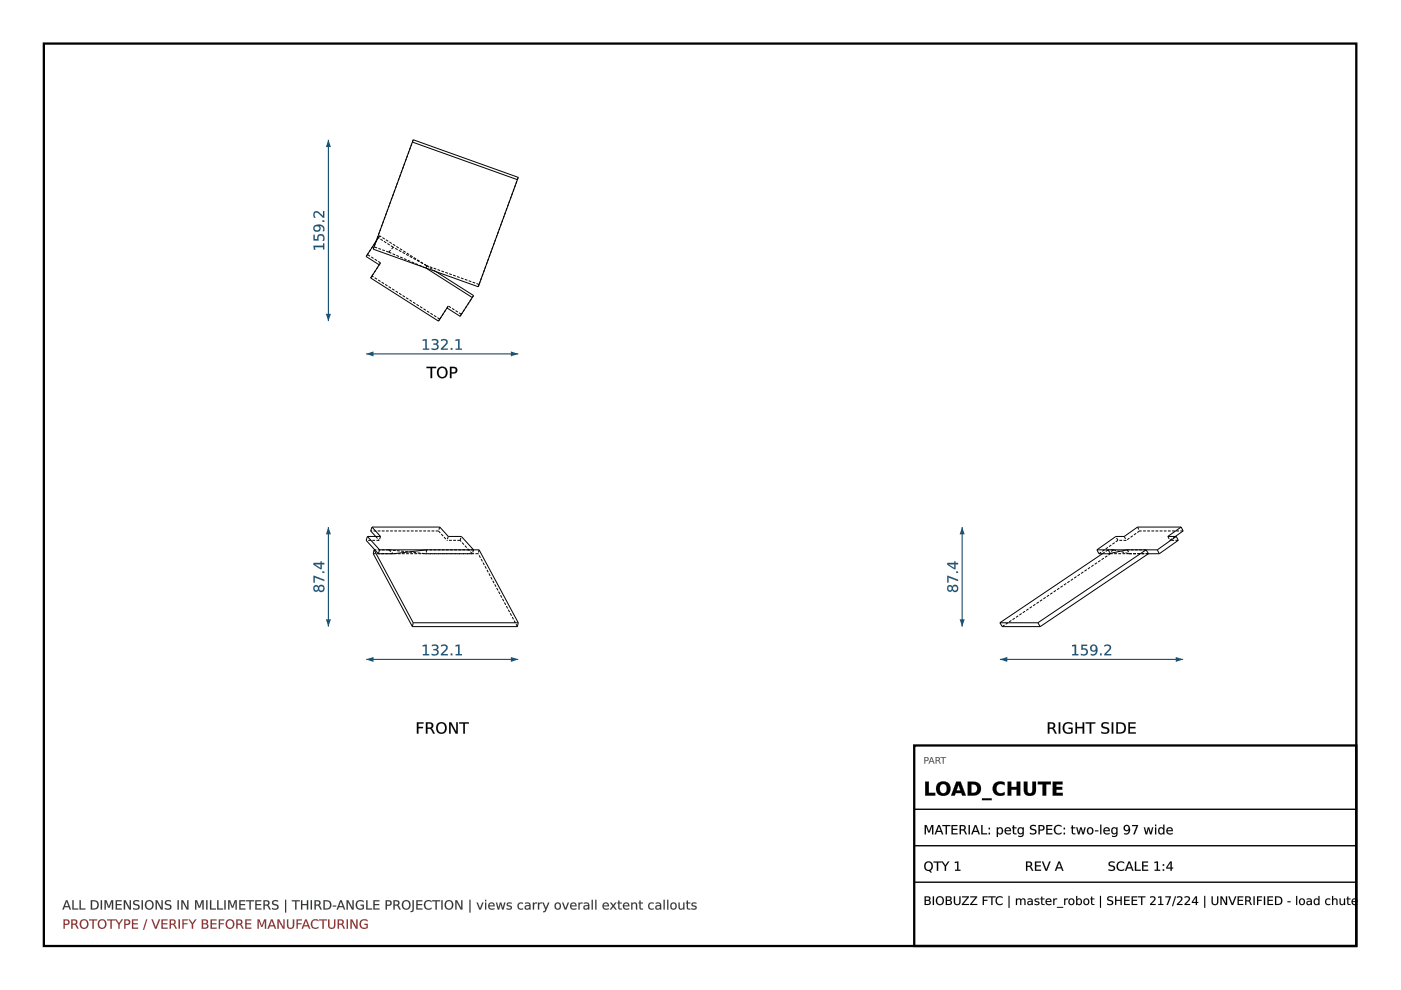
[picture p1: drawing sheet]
<svg xmlns="http://www.w3.org/2000/svg" width="297mm" height="210mm" viewBox="0 0 297 210" stroke-linecap="round" stroke-linejoin="round" font-family="sans-serif">
<path d="M9.3 9.2h278.3v191.4h-278.3z" fill="none" stroke="#000" stroke-width=".49"/>
<g fill="none" stroke="#000" stroke-width=".21">
<path d="M77.9 113.7l-.3 .9 2.6 2.8M77.9 113.7l2.6 2.9M78.9 111.7l-.3 .9 1.1 1.1M78.9 111.7l1.8 2h-2.8M78.9 111.7h14.3l1.8 2h2.8l2.6 2.9M79.3 116.6l-.2 .8 8.3 15.5M79.3 116.6l8.3 15.4M79.3 116.6h.2M80.5 116.6h21.1l8.3 15.4M80.5 116.6l-.3 .8M90.4 116.6l-7 .8h-3.2M87.6 132l-.2 .9"/>
<path d="M87.6 132h22.3M109.9 132l-.2 .9h-22.3"/>
</g>
<g fill="none" stroke="#000" stroke-width=".21" stroke-dasharray=".6 .3" stroke-linecap="butt">
<path d="M79.7 113.7l.7 .9M80.4 114.6h-2.8M80.7 113.7l-.3 .9M82.4 116.6h-2.9M82.4 116.6l1 .8M82.4 116.6l7.8 .8M90.2 117.4h-11.1M90.3 117.4h-.1M90.4 116.6l-.1 .8M93 112.6h-14.4M93 112.6l1.8 2M93.2 111.7l-.2 .9"/>
<path d="M95 113.7l-.2 .9M97.5 114.6h-2.7M97.5 114.6l.3-.9M100.1 117.4h-9.9M100.1 117.4l-2.6-2.8M100.4 116.6h-10M100.4 116.6l-.3 .8M101.4 117.4h-11.1M101.6 116.6l-.2 .8M109.7 132.9l-8.3-15.5"/>
</g>
<path d="M77.6 139.8h32.3" fill="none" stroke="#1a5276" stroke-width=".24"/>
<g fill="#1a5276">
<path d="M77.6 139.8l1.6-.5v1z"/>
<path d="M108.3 139.3l1.6 .5-1.6 .5z"/>
<path d="M89.6 136.8l.9-.1v2h.5v.2h-1.3v-.2h.5v-1.7l-.6 .1zM91.6 136.7a.86 .86 0 0 1 1.3 .7l-.4 .3a.69 .69 0 0 1 .4 1 .69 .69 0 0 1-.9 .3l-.5-.1v-.3a.67 .67 0 0 0 .7 .1 .67 .67 0 0 0 .5-.6l-.3-.2h-.5v-.3h.3a.37 .37 0 0 0 .4-.4 .37 .37 0 0 0-.4-.3l-.6 .1zM93.5 136.8a.8 .8 0 0 1 1-.1 .8 .8 0 0 1 .3 1l-.9 1h1v.2h-1.4v-.2l.5-.5a.97 .97 0 0 0 .5-1.2l-.5-.1-.5 .2zM95.6 138.6h.3v.3h-.3zM96.6 136.8l.8-.1v2h.5v.2h-1.3v-.2h.5v-1.7l-.5 .1z"/>
<path d="M89.6 136.8l.9-.1v2h.5v.3h-1.3v-.3h.5v-1.7l-.6 .1zM89.6 136.8v.3l.6-.2v1.8h-.5v.2h1.3v-.2h-.5v-2zM91.6 136.7a.88 .88 0 0 1 1.3 .7l-.4 .3a.61 .61 0 0 1 .5 .6 .61 .61 0 0 1-.4 .6l-.2 .1a.56 .56 0 0 1-.9-.4 .66 .66 0 0 0 .7 .1 .66 .66 0 0 0 .5-.6l-.3-.2h-.5v-.3h.3a.35 .35 0 0 0 .4-.4 .35 .35 0 0 0-.4-.3l-.6 .1zM91.6 136.7v.3a.79 .79 0 0 1 1.1 .3l-.2 .2-.6 .1v.3a.52 .52 0 0 1 .8 .4 .52 .52 0 0 1-.8 .4l-.4-.1v.3a.85 .85 0 0 0 1.1 0 .85 .85 0 0 0 .3-1l-.4-.2a.59 .59 0 0 0 .4-.8 .59 .59 0 0 0-.8-.2zM93.5 136.8a.81 .81 0 0 1 1.1-.1 .81 .81 0 0 1 .1 1.2l-.8 .8h1v.3h-1.4a.6 .6 0 0 1 .5-.8 .96 .96 0 0 0 .5-1.2l-.5-.1-.5 .2zM93.5 136.8v.3a.57 .57 0 0 1 .9-.2 .57 .57 0 0 1 0 .9l-.9 .9v.2h1.4v-.2h-1.1l.9-.9a.73 .73 0 0 0 0-1 .73 .73 0 0 0-1-.1zM95.6 138.5h.3v.5h-.3zM95.6 138.6v.3h.3v-.3zM96.6 136.8l.8-.1v2h.6v.3h-1.4v-.3h.5v-1.7l-.5 .1zM96.6 136.8v.3l.5-.2v1.8h-.5v.2h1.3v-.2h-.5v-2z"/>
</g>
<path d="M69.6 111.7v21.2" fill="none" stroke="#1a5276" stroke-width=".24"/>
<g fill="#1a5276">
<path d="M69.6 111.7l.6 1.6h-1.1z"/>
<path d="M69.1 131.3h1.1l-.6 1.6z"/>
<path d="M67.7 124.8a.46 .46 0 0 0 .9 0 .46 .46 0 0 0-.9 0zM66.6 124.2l.6-.1 .3 .4a.7 .7 0 0 1 1.1-.4 .7 .7 0 0 1 .1 1.1 .63 .63 0 0 1-.6 .3 .63 .63 0 0 1-.6-.4 .63 .63 0 0 1-.9 .2 .63 .63 0 0 1-.1-.9zM66.6 124.8a.41 .41 0 0 0 .8 0 .41 .41 0 0 0-.8 0zM66.5 122.1l2.2 .8v.3l-2-.8v1.1h-.2zM68.4 121.2h.3v.3h-.3zM66.7 119.7l1.3 .7v-.7zM66.5 119.4h1.5v-.4h.2v.4h.5v.3h-.5v1h-.3l-1.4-1z"/>
<path d="M67.7 124.8a.45 .45 0 0 0 .9 0 .45 .45 0 0 0-.9 0zM67.7 124.8a.48 .48 0 0 1 .9 0 .48 .48 0 0 1-.9 0zM66.6 124.2a.54 .54 0 0 1 .5-.2 .54 .54 0 0 1 .4 .5 .63 .63 0 0 1 .6-.5 .63 .63 0 0 1 .6 .3 .72 .72 0 0 1-.1 1.1 .72 .72 0 0 1-1.1-.3 .56 .56 0 0 1-.6 .4 .56 .56 0 0 1-.5-.5zM66.6 124.2a.65 .65 0 0 0-.1 1 .65 .65 0 0 0 1 0v-.1a.66 .66 0 0 0 1 .2 .66 .66 0 0 0 0-1.1 .66 .66 0 0 0-1 .3l-.3-.4zM66.6 124.8a.4 .4 0 0 0 .8 0 .4 .4 0 0 0-.8 0zM66.6 124.8a.45 .45 0 0 1 .9 0 .45 .45 0 0 1-.9 0zM66.5 122.1l2.3 .8v.3l-2.1-.8v1.1h-.2zM66.5 122.1v1.4h.2v-1.1l2 .8v-.3zM68.3 121.1h.5v.4h-.5zM68.4 121.2v.3h.3v-.3zM66.7 119.6l1.3 .8v-.7zM66.7 119.6h1.3v.9zM66.5 119.3l1.5 .1-.1-.4h.3v.4l.6-.1v.4h-.6v1h-.3l-1.4-1zM66.5 119.4v.3l1.4 1h.3v-1.1l.5 .1v-.3h-.5v-.4h-.2v.4z"/>
</g>
<g fill="#000">
<path d="M88.4 153.1h1.4v.3h-1.1v.7h1v.3h-1v1.1h-.3zM90.3 153.1h.7a.67 .67 0 0 1 .8 .5 .67 .67 0 0 1-.3 .8l.7 1.1h-.4l-.4-.8-.4-.2h-.4v1h-.3zM90.6 153.4v.9h.4a.43 .43 0 0 0 .5-.5 .43 .43 0 0 0-.5-.4zM93 153.6a.95 .95 0 0 0-.1 1.2 .95 .95 0 0 0 1.1 .4 .96 .96 0 0 0 .4-1.2 .96 .96 0 0 0-1.2-.5zM92.4 154.3a1.2 1.2 0 0 1 2.4 0 1.2 1.2 0 0 1-2.4 0zM95.2 153.1h.5l1 2.1v-2.1h.4v2.4h-.5l-1.1-2v2h-.3zM97.4 153.1h2v.3h-.8v2.1h-.4v-2.1h-.8z"/>
<path d="M88.4 153.1h1.4v.3h-1.1v.7h1v.3h-1v1.2h-.3zM88.4 153.1v2.4h.3v-1.1h1v-.3h-1v-.7h1.1v-.3zM90.3 153.1h.7a.69 .69 0 0 1 .9 .5 .69 .69 0 0 1-.4 .8l.3 .3 .4 .9h-.4l-.5-1-.7-.1v1.1h-.3zM90.3 153.1v2.4h.3v-1l.7 .1 .5 .9h.4l-.5-.8-.3-.3a.65 .65 0 0 0 .4-.8 .65 .65 0 0 0-.8-.4zM90.6 153.4v.9l.4-.1a.41 .41 0 0 0 .5-.4 .41 .41 0 0 0-.5-.4zM90.6 153.4a.72 .72 0 0 1 .9 .2v.2a.42 .42 0 0 1-.5 .5h-.4zM93 153.6a.93 .93 0 0 0-.1 1.2 .93 .93 0 0 0 1.1 .4 .95 .95 0 0 0 .3-1.2 .95 .95 0 0 0-1.1-.5zM93 153.6a.85 .85 0 0 1 1.1-.1 .85 .85 0 0 1 .3 1.1 .79 .79 0 0 1-1 .7 .79 .79 0 0 1-.6-1zM92.4 154.3a1.22 1.22 0 0 1 2.4 0 1.22 1.22 0 0 1-2.4 0zM92.4 154.3a1.2 1.2 0 0 0 2.4 0 1.2 1.2 0 0 0-2.4 0zM95.2 153.1h.5l1 2.1v-2.1h.4v2.5h-.5l-1.1-2.1 .1 2.1h-.4zM95.2 153.1v2.4h.3l.1-2 1 2h.5v-2.4h-.4v2.1l-1-2.1zM97.4 153.1h2v.3h-.8v2.2h-.4v-2.2h-.8zM97.4 153.1v.3h.8v2.1h.4l-.1-2.1h.9v-.3z"/>
</g>
<path d="M87.4 30.1l22.3 8M109.7 38.1l.2-.5-22.3-8-8.5 23.2 11.1 4M109.7 38.1l-8.3 22.7-11.2-4M79.8 51.1l-2.2 3.3 2.8 1.8-1.8 2.7 14.4 9.2 1.8-2.8 2.7 1.8 2.6-4M90.2 56.8l9.9 6.3M92.4 57.6l8 5.1-.3 .4" fill="none" stroke="#000" stroke-width=".21"/>
<g fill="none" stroke="#000" stroke-width=".21" stroke-dasharray=".6 .3" stroke-linecap="butt">
<path d="M87.6 29.6l-8.3 22.7M109.9 37.6l-8.3 22.7M77.6 54.4l.3-.4M78.9 58.5l1.8-2.8M78.9 58.5l-.3 .4M79.3 52.3l-.2 .5M80.2 50.4l-.4 .7M80.5 50l-.3 .4M80.5 50l-2.6 4M80.7 55.7l-.3 .5M80.7 55.7l-2.8-1.7M82.4 53.5l-3.1-1.2"/>
<path d="M82.4 53.5l1-1.1M82.4 53.5l7.8 3.3M83.4 52.4l-3.2-2M90.4 56.3l-7-3.9M90.4 56.3l-.1 .5M90.4 56.3l-9.9-6.3M92.4 57.6l-2-1.3M93.2 67.7l-14.3-9.2M93.2 67.7l-.2 .4M93.2 67.7l1.8-2.8M95 64.9l-.2 .4M97.5 67.1l.3-.5"/>
<path d="M97.8 66.6l-2.8-1.7M100.4 62.7l-2.6 3.9M101.6 60.3l-.2 .5M101.6 60.3l-11.2-4"/>
</g>
<path d="M77.6 75h32.3" fill="none" stroke="#1a5276" stroke-width=".24"/>
<g fill="#1a5276">
<path d="M77.6 75l1.6-.5v1.1z"/>
<path d="M108.3 74.5l1.6 .5-1.6 .6z"/>
<path d="M89.6 72l.9-.1v2h.5v.3h-1.3v-.3h.5v-1.7l-.6 .1zM91.6 72a.86 .86 0 0 1 1.3 .6l-.4 .4a.69 .69 0 0 1 .4 .9 .69 .69 0 0 1-.9 .3l-.5-.1v-.3a.67 .67 0 0 0 .7 .2 .67 .67 0 0 0 .5-.7l-.3-.2h-.5v-.3h.3a.37 .37 0 0 0 .4-.3 .37 .37 0 0 0-.4-.4l-.6 .1zM93.5 72a.8 .8 0 0 1 1-.1 .8 .8 0 0 1 .3 1l-.9 1h1v.3h-1.4v-.3l.5-.5a.97 .97 0 0 0 .5-1.2l-.5-.1-.5 .2zM95.6 73.8h.3v.4h-.3zM96.6 72l.8-.1v2h.5v.3h-1.3v-.3h.5v-1.7l-.5 .1z"/>
<path d="M89.6 72l.9-.1v2h.5v.3h-1.3v-.3h.5v-1.7l-.6 .1zM89.6 72v.3l.6-.1v1.7h-.5v.3h1.3v-.3h-.5v-2zM91.6 72a.88 .88 0 0 1 1.3 .6l-.4 .4a.61 .61 0 0 1 .5 .5 .61 .61 0 0 1-.4 .6l-.2 .1a.56 .56 0 0 1-.9-.4 .66 .66 0 0 0 .7 .1 .66 .66 0 0 0 .5-.6l-.3-.2h-.5v-.3h.3a.35 .35 0 0 0 .4-.3 .35 .35 0 0 0-.4-.4l-.6 .2zM91.6 72v.2a.79 .79 0 0 1 1.1 .3l-.2 .3h-.6v.3a.52 .52 0 0 1 .8 .4 .52 .52 0 0 1-.8 .5l-.4-.2v.3a.85 .85 0 0 0 1.1 0 .85 .85 0 0 0 .3-.9l-.4-.2a.59 .59 0 0 0 .4-.8 .59 .59 0 0 0-.8-.3zM93.5 72a.81 .81 0 0 1 1.1 0 .81 .81 0 0 1 .1 1.1l-.8 .8h1v.3h-1.4a.6 .6 0 0 1 .5-.8 .96 .96 0 0 0 .5-1.1l-.5-.1-.5 .2zM93.5 72v.3a.57 .57 0 0 1 .9-.1 .57 .57 0 0 1 0 .8l-.9 .9v.3h1.4v-.3h-1.1l.9-.8a.73 .73 0 0 0 0-1.1 .73 .73 0 0 0-1 0zM95.6 73.8h.3v.4h-.3zM95.6 73.8v.4h.3v-.4zM96.6 72l.8-.1v2h.6v.3h-1.4v-.3h.5v-1.7l-.5 .1zM96.6 72v.3l.5-.1v1.7h-.5v.3h1.3v-.3h-.5v-2z"/>
</g>
<path d="M69.6 29.6v38.5" fill="none" stroke="#1a5276" stroke-width=".24"/>
<g fill="#1a5276">
<path d="M69.6 29.6l.6 1.6h-1.1z"/>
<path d="M69.1 66.5h1.1l-.6 1.6z"/>
<path d="M66.5 52.1h2v-.5h.2v1.3h-.2v-.5h-1.7l.1 .5h-.3zM66.5 49.8h.2v.9h.6a.81 .81 0 0 1 .8-1.1 .81 .81 0 0 1 .7 1.2l-.1 .3h-.3a.61 .61 0 0 0 .1-.9 .61 .61 0 0 0-.9 0v.8h-1.1zM66.6 48a1.24 1.24 0 0 1 1.4-.4 1.24 1.24 0 0 1 .8 1.2l-.1 .2h-.3a.71 .71 0 0 0 0-.8 .71 .71 0 0 0-.7-.3 .75 .75 0 0 1 0 1 .75 .75 0 0 1-1 .1 .75 .75 0 0 1-.1-1zM66.7 48.4a.51 .51 0 0 0 1 0 .51 .51 0 0 0-1 0zM68.4 46.7h.3v.4h-.3zM66.6 45a.97 .97 0 0 1 1.5 .4l.4 .4v-1.1h.2v1.5h-.2l-.5-.5a.99 .99 0 0 0-1.2-.5l-.1 .5 .2 .5h-.3l-.2-.7z"/>
<path d="M66.5 52.1h2v-.5h.3v1.3h-.3v-.5h-1.7l.1 .6h-.3zM66.5 52.1l.1 .8h.3l-.2-.5h1.8v.5h.2v-1.3h-.2v.5zM66.5 49.8h.2v.9h.6a.83 .83 0 0 1 .8-1.1 .83 .83 0 0 1 .7 1.2l-.1 .3h-.3a.59 .59 0 0 0 .1-.9 .59 .59 0 0 0-.9 0v.8h-1.1zM66.5 49.8v1.2h1.1a.61 .61 0 0 1 0-.9 .61 .61 0 0 1 .8 0 .61 .61 0 0 1 .1 .8l-.1 .2h.3a.87 .87 0 0 0-.1-1.2 .87 .87 0 0 0-1.1 0l-.2 .3v.5h-.6v-.9zM66.6 48a1.25 1.25 0 0 1 1.4-.4 1.25 1.25 0 0 1 .8 1.2l-.1 .2h-.3a.69 .69 0 0 0 0-.8 .69 .69 0 0 0-.7-.3 .68 .68 0 0 1-.1 1.2 .79 .79 0 0 1-1-.1 .79 .79 0 0 1 0-1zM66.6 48a.74 .74 0 0 0 .1 1 .74 .74 0 0 0 1-.1 .74 .74 0 0 0-.1-1 .72 .72 0 0 1 .8 .3 .72 .72 0 0 1 0 .8h.3a1.04 1.04 0 0 0-.2-1.2 1.04 1.04 0 0 0-1.2-.2zM66.7 48.4a.5 .5 0 0 0 1 0 .5 .5 0 0 0-1 0zM66.7 48.4a.55 .55 0 0 1 1.1 0 .55 .55 0 0 1-1.1 0zM68.3 46.7h.5v.4h-.5zM68.4 46.7v.4h.3v-.4zM66.6 45a1.2 1.2 0 0 1 1.7 .6l.2 .2v-1.1h.3v1.5a.61 .61 0 0 1-.8-.5 .98 .98 0 0 0-1.2-.5l-.1 .3 .2 .7a.63 .63 0 0 1-.5-.4 .63 .63 0 0 1 .1-.7zM66.6 45l-.1 .8 .1 .4h.3a.57 .57 0 0 1-.2-.9 .57 .57 0 0 1 .9 0l.9 .9h.2v-1.5h-.2v1.1l-1.2-1h-.4z"/>
</g>
<g fill="#000">
<path d="M90.4 77.8h2.1v.2h-.9v2.2h-.3v-2.2h-.9zM93.2 78.3a.95 .95 0 0 0-.1 1.1 .95 .95 0 0 0 1.1 .4 .96 .96 0 0 0 .3-1.2 .96 .96 0 0 0-1.1-.5zM92.6 78.9a1.2 1.2 0 0 1 2.4 0 1.2 1.2 0 0 1-2.4 0zM95.7 78v.9h.4a.45 .45 0 0 0 .5-.4 .45 .45 0 0 0-.5-.5zM95.4 77.8h.7a.72 .72 0 0 1 .9 .7 .72 .72 0 0 1-.9 .7h-.4v1h-.3z"/>
<path d="M90.4 77.8h2.1v.3l-.9-.1v2.2h-.3v-2.2l-.9 .1zM90.4 77.8v.2h.9v2.2h.3v-2.2h.9v-.2zM93.2 78.3a.93 .93 0 0 0-.1 1.1 .93 .93 0 0 0 1.1 .4 .95 .95 0 0 0 .3-1.2 .95 .95 0 0 0-1.1-.5zM93.2 78.2a.85 .85 0 0 1 1.1 0 .85 .85 0 0 1 .2 1.1 .79 .79 0 0 1-.9 .7 .79 .79 0 0 1-.6-1zM92.5 78.9a1.25 1.25 0 0 1 2.5 0 1.25 1.25 0 0 1-2.5 0zM92.6 78.9a1.2 1.2 0 0 0 2.4 0 1.2 1.2 0 0 0-2.4 0zM95.7 78v.9h.4a.43 .43 0 0 0 .5-.4 .43 .43 0 0 0-.5-.4zM95.7 78h.4a.47 .47 0 0 1 .5 .5 .47 .47 0 0 1-.5 .5h-.4zM95.4 77.8h.7a.74 .74 0 0 1 .9 .7 .74 .74 0 0 1-.9 .7h-.4v1h-.3zM95.4 77.8v2.4h.3v-1a.85 .85 0 0 0 1.2-.9l-.3-.4z"/>
</g>
<g fill="none" stroke="#000" stroke-width=".21">
<path d="M232.6 116.6l.4 .8h2l4-.8M232.6 116.6h12.8M233.7 117.4l-21.7 14.6M243.5 117.4h2.3M245.4 116.6l.4 .8M249.4 113.7l.4 .9-4 2.8M249.4 113.7l-4 2.9M250.4 111.7l.4 .9-1.6 1.1M250.4 111.7h-9.2l-2.8 2h-1.8l-4 2.9M250.4 111.7l-2.8 2h1.8M212 132l.5 .9h8M212 132h8.1"/>
<path d="M220.1 132l.4 .9M220.1 132l22.9-15.4 .5 .8-23 15.5"/>
</g>
<g fill="none" stroke="#000" stroke-width=".21" stroke-dasharray=".6 .3" stroke-linecap="butt">
<path d="M233 117.4l4-2.8M233.7 117.4l1.2-.8M234.9 116.6l.5 .8M236.1 116.6h-1.2M236.1 116.6l-1.1 .8M236.1 116.6l3.3 .8M237 114.6l-.4-.9M238.4 113.7l.4 .9M238.8 114.6h-1.8M239 116.6l.5 .8M239.4 117.4h-4M239.5 117.4h-.1"/>
<path d="M241.2 111.7l.4 .9M241.6 112.6l-2.8 2M243 116.6h-4M243.5 117.4h-4.1M243.5 117.4h-4M247.6 113.7l.4 .9M249.2 113.7l-1.2 .9M249.8 114.6h-1.8M250.8 112.6h-9.2M212.5 132.9l22.9-15.5"/>
</g>
<path d="M212 139.8h38.8" fill="none" stroke="#1a5276" stroke-width=".24"/>
<g fill="#1a5276">
<path d="M212 139.8l1.6-.5v1z"/>
<path d="M249.3 139.3l1.5 .5-1.5 .5z"/>
<path d="M227.3 136.8l.8-.1v2h.6v.2h-1.4v-.2h.5v-1.7l-.5 .1zM229.3 136.7h1.2v.2h-.9v.6a.81 .81 0 0 1 1.1 .8 .81 .81 0 0 1-1.2 .7l-.3-.1v-.3a.61 .61 0 0 0 .9 .1 .61 .61 0 0 0 0-.9h-.8zM231.3 136.9a.86 .86 0 0 1 1.1-.1 .86 .86 0 0 1 .3 1 1 1 0 0 1-.4 1 1 1 0 0 1-1 .1v-.3a.72 .72 0 0 0 .8 0 .72 .72 0 0 0 .3-.7 .75 .75 0 0 1-1.1 .1 .75 .75 0 0 1 0-1.1zM231.4 137.4a.51 .51 0 0 0 1 0 .51 .51 0 0 0-1 0zM233.2 138.6h.4v.3h-.4zM234.2 136.8a.8 .8 0 0 1 1-.1 .8 .8 0 0 1 .2 1l-.9 1h1.1v.2h-1.5v-.2l.5-.5a.97 .97 0 0 0 .5-1.2l-.4-.1-.5 .2z"/>
<path d="M227.3 136.8l.9-.1-.1 2h.6v.3h-1.4v-.3h.5v-1.7l-.5 .1zM227.3 136.8v.3l.6-.2v1.8h-.6v.2h1.4v-.2h-.6v-2zM229.3 136.7h1.2v.3l-.9-.1v.6a.82 .82 0 0 1 1.1 .8 .82 .82 0 0 1-1.2 .7l-.3-.1v-.3a.59 .59 0 0 0 .9 .1 .59 .59 0 0 0 0-.9h-.8zM229.3 136.7v1.1a.62 .62 0 0 1 .9 0 .62 .62 0 0 1 0 .8 .62 .62 0 0 1-.9 .1l-.1-.1v.3a.87 .87 0 0 0 1.1-.1 .87 .87 0 0 0 .1-1.1l-.3-.2h-.6v-.6h1v-.2zM231.3 136.8a.87 .87 0 0 1 1.1 0 .87 .87 0 0 1 .3 1 1.02 1.02 0 0 1-.4 1 1.02 1.02 0 0 1-1 .1v-.3a.7 .7 0 0 0 .8 0 .7 .7 0 0 0 .3-.7 .76 .76 0 0 1-1.1 .1 .76 .76 0 0 1 0-1.2zM231.3 136.9a.73 .73 0 0 0 0 1.1 .73 .73 0 0 0 1.1-.1 .73 .73 0 0 1-.3 .7 .73 .73 0 0 1-.8 0v.3a1.05 1.05 0 0 0 1.2-.2 1.05 1.05 0 0 0 .2-1.2 .78 .78 0 0 0-.5-.8 .78 .78 0 0 0-.9 .2zM231.4 137.4a.49 .49 0 0 0 .9 0 .49 .49 0 0 0-.9 0zM231.4 137.4a.52 .52 0 0 1 1 0 .52 .52 0 0 1-1 0zM233.2 138.5h.4v.5h-.4zM233.2 138.6v.3h.4v-.3zM234.1 136.8a.81 .81 0 0 1 1.2-.1 .81 .81 0 0 1 0 1.2l-.8 .8h1.1v.3h-1.5a.6 .6 0 0 1 .5-.8 .96 .96 0 0 0 .5-1.2l-.4-.1-.6 .2zM234.2 136.8v.3a.57 .57 0 0 1 .8-.2 .57 .57 0 0 1 0 .9l-.9 .9v.2h1.5v-.2h-1.1l.8-.9a.73 .73 0 0 0 .1-1 .73 .73 0 0 0-1.1-.1z"/>
</g>
<path d="M204 111.7v21.2" fill="none" stroke="#1a5276" stroke-width=".24"/>
<g fill="#1a5276">
<path d="M204 111.7l.5 1.6h-1z"/>
<path d="M203.5 131.3h1l-.5 1.6z"/>
<path d="M202 124.8a.5 .5 0 0 0 1 0 .5 .5 0 0 0-1 0zM201 124.2l.6-.1 .3 .4a.7 .7 0 0 1 1-.4 .7 .7 0 0 1 .2 1.1 .63 .63 0 0 1-.6 .3 .63 .63 0 0 1-.6-.4 .63 .63 0 0 1-.9 .2 .63 .63 0 0 1-.1-.9zM201 124.8a.41 .41 0 0 0 .8 0 .41 .41 0 0 0-.8 0zM200.8 122.1l2.3 .8v.3l-2-.8v1.1h-.3zM202.7 121.2h.4v.3h-.4zM201.1 119.7l1.2 .7v-.7zM200.8 119.4h1.5v-.4h.3v.4h.5v.3h-.5v1h-.3l-1.5-1z"/>
<path d="M202.1 124.8a.45 .45 0 0 0 .8 0 .45 .45 0 0 0-.8 0zM202 124.8a.5 .5 0 0 1 1 0 .5 .5 0 0 1-1 0zM200.9 124.2a.54 .54 0 0 1 .6-.2 .54 .54 0 0 1 .4 .5 .63 .63 0 0 1 .6-.5 .63 .63 0 0 1 .6 .3 .72 .72 0 0 1-.2 1.1 .72 .72 0 0 1-1-.3 .56 .56 0 0 1-.6 .4 .56 .56 0 0 1-.5-.5zM201 124.2a.65 .65 0 0 0-.1 1 .65 .65 0 0 0 .9 0l.1-.1a.66 .66 0 0 0 1 .2 .66 .66 0 0 0 0-1.1 .66 .66 0 0 0-1 .3l-.3-.4zM201 124.8a.4 .4 0 0 0 .8 0 .4 .4 0 0 0-.8 0zM201 124.8a.45 .45 0 0 1 .9 0 .45 .45 0 0 1-.9 0zM200.8 122.1l2.3 .8v.3l-2-.8v1.1h-.3zM200.8 122.1v1.4h.3v-1.1l2 .8v-.3zM202.7 121.1h.4v.4h-.4zM202.7 121.2v.3h.4v-.3zM201.1 119.6l1.2 .8v-.7zM201.1 119.6h1.2v.9zM200.8 119.3l1.5 .1v-.4h.3v.4l.5-.1v.4h-.5v1h-.3l-1.5-1zM200.8 119.4v.3l1.5 1h.3v-1.1l.5 .1v-.3h-.5v-.4h-.3v.4z"/>
</g>
<g fill="#000">
<path d="M222.2 153.1h.7a.67 .67 0 0 1 .8 .5 .67 .67 0 0 1-.4 .8l.7 1.1h-.3l-.4-.8-.5-.2h-.3v1h-.3zM222.5 153.4v.9h.4a.43 .43 0 0 0 .5-.5 .43 .43 0 0 0-.5-.4zM224.5 153.1h.3v2.4h-.3zM225.6 153.4a1.51 1.51 0 0 1 1.8-.1v.4a.99 .99 0 0 0-1.4-.1 .99 .99 0 0 0-.2 1.3 .99 .99 0 0 0 1.3 .3v-.6h-.5v-.3h.8v1a1.3 1.3 0 0 1-1.8-.1 1.3 1.3 0 0 1 0-1.8zM228 153.1h.3v1h1.2v-1h.4v2.4h-.4v-1.1h-1.2v1.1h-.3zM230.2 153.1h2v.3h-.8v2.1h-.4v-2.1h-.8zM233.7 153.3l1-.2 .3 .1v.3a.82 .82 0 0 0-1.2 .3l.1 .2a1.3 1.3 0 0 1 1.3 .9 1.1 1.1 0 0 1-1.7 .5v-.3a.74 .74 0 0 0 .8 .3 .74 .74 0 0 0 .5-.6l-.1-.2a1.34 1.34 0 0 1-1.2-.8zM235.7 153.1h.3v2.4h-.3zM237 153.4v1.9a1 1 0 0 0 1.4-1 1 1 0 0 0-1.4-.9zM236.7 153.1h.7a1.21 1.21 0 0 1 1.3 1.2 1.21 1.21 0 0 1-1.3 1.2h-.7zM239.2 153.1h1.6v.3h-1.2v.7h1.1v.3h-1.1v.9h1.2v.2h-1.6z"/>
<path d="M222.1 153.1h.8a.69 .69 0 0 1 .8 .5 .69 .69 0 0 1-.4 .8l.3 .3 .5 .9h-.4l-.6-1-.6-.1v1.1h-.4zM222.2 153.1v2.4h.3v-1l.7 .1 .5 .9h.3l-.4-.8-.3-.3a.65 .65 0 0 0 .4-.8 .65 .65 0 0 0-.8-.4zM222.5 153.4v.9l.4-.1a.41 .41 0 0 0 .5-.4 .41 .41 0 0 0-.5-.4zM222.5 153.4a.72 .72 0 0 1 .9 .2v.2a.42 .42 0 0 1-.5 .5h-.4zM224.5 153.1h.3v2.5h-.3zM224.5 153.1v2.4h.3v-2.4zM225.6 153.4a1.5 1.5 0 0 1 1.8-.1v.4a.98 .98 0 0 0-1.4-.1 .98 .98 0 0 0-.2 1.3 .98 .98 0 0 0 1.3 .3v-.6h-.6v-.3h.9v1a1.32 1.32 0 0 1-1.8-.1 1.32 1.32 0 0 1 0-1.8zM225.6 153.4a1.29 1.29 0 0 0 0 1.8 1.29 1.29 0 0 0 1.8 .1v-1h-.8v.3l.5-.1v.7a.99 .99 0 0 1-1.3-.3 .99 .99 0 0 1 .2-1.3 .99 .99 0 0 1 1.4 .1v-.4a1.57 1.57 0 0 0-1.8 .1zM228 153.1h.4v1h1.1v-1h.4v2.5h-.4v-1.2h-1.2l.1 1.2h-.4zM228 153.1v2.4h.3v-1.1h1.3l-.1 1.1h.4v-2.4h-.4l.1 1h-1.3v-1zM230.2 153.1h2v.3h-.8v2.2h-.4v-2.2h-.8zM230.2 153.1v.3h.9l-.1 2.1h.4v-2.1h.8v-.3zM233.7 153.3l.4-.2 .8 .1h.2v.4a.87 .87 0 0 0-1.3 .2l.1 .2 .6 .2a.76 .76 0 0 1 .7 .9 .76 .76 0 0 1-1.1 .5l-.6-.1v-.4a.72 .72 0 0 0 .8 .3 .72 .72 0 0 0 .5-.6l-.4-.3a.72 .72 0 0 1-.8-.4 .72 .72 0 0 1 .1-.8zM233.7 153.3a.64 .64 0 0 0-.1 .7 .64 .64 0 0 0 .6 .4 .5 .5 0 0 1 .7 .6 .5 .5 0 0 1-.8 .3l-.6-.2v.3a1.09 1.09 0 0 0 1.7-.5 .82 .82 0 0 0-.9-.7l-.3-.1a.44 .44 0 0 1-.1-.6 .44 .44 0 0 1 .6-.1l.6 .1-.1-.3h-.3zM235.7 153.1h.3v2.5h-.3zM235.7 153.1v2.4h.3v-2.4zM237 153.4v1.9a.98 .98 0 0 0 1.4-1 .98 .98 0 0 0-1.4-.9zM237 153.4a1.01 1.01 0 0 1 1.4 .9 1.01 1.01 0 0 1-1.4 1zM236.7 153.1a1.7 1.7 0 0 1 2 .7 1.21 1.21 0 0 1-.1 1.3 1.21 1.21 0 0 1-1.2 .5h-.7zM236.7 153.1v2.4h.7a1.19 1.19 0 0 0 1.3-1.2 1.19 1.19 0 0 0-1.3-1.1zM239.2 153.1h1.6v.3h-1.2v.7h1.1v.3h-1.1v.9h1.2v.3h-1.6zM239.2 153.1v2.4h1.6v-.2h-1.3v-.9h1.2v-.3h-1.2v-.7h1.3v-.3z"/>
</g>
<g fill="#333">
<path d="M14.1 191.1l-.3 1h.7zM14 190.9h.3l.8 1.9h-.3l-.2-.5h-.9l-.2 .5h-.3zM15.3 190.9h.3v1.7h1v.2h-1.3zM16.9 190.9h.2v1.7h1v.2h-1.2zM19.5 191.1v1.5a.82 .82 0 0 0 1.1-.7 .82 .82 0 0 0-1.1-.8zM19.3 190.9h.5a.99 .99 0 0 1 1.1 1 .99 .99 0 0 1-1.1 .9h-.5zM21.4 190.9h.2v1.9h-.2zM22.2 190.9h.4l.5 1.3 .5-1.3h.4v1.9h-.3v-1.7l-.5 1.4h-.3l-.5-1.4v1.7h-.2zM24.5 190.9h1.3v.2h-1v.6h.9v.2h-.9v.7h1v.2h-1.3zM26.3 190.9h.3l.9 1.6v-1.6h.3v1.9h-.4l-.9-1.6v1.6h-.2zM28.4 191l.8-.1h.3v.3a.51 .51 0 0 0-.6-.2 .51 .51 0 0 0-.3 .6 .96 .96 0 0 1 1 .9 1 1 0 0 1-1.4 .3v-.3a.64 .64 0 0 0 1.1-.3l-.1-.1a.97 .97 0 0 1-1-.9zM30 190.9h.3v1.9h-.3zM31.2 191.3a.78 .78 0 0 0-.1 .9 .78 .78 0 0 0 .9 .4 .76 .76 0 0 0 .3-1.1 .76 .76 0 0 0-1.1-.2zM30.7 191.8a.99 .99 0 0 1 1.9 0 .99 .99 0 0 1-1.9 0zM33 190.9h.4l.8 1.6v-1.6h.3v1.9h-.4l-.8-1.6v1.6h-.3zM35.1 191l.8-.1h.3v.3a.51 .51 0 0 0-.6-.2 .51 .51 0 0 0-.3 .6 .96 .96 0 0 1 1 .9 1 1 0 0 1-1.3 .3v-.3a.64 .64 0 0 0 1-.3v-.1a.97 .97 0 0 1-1-.9zM37.6 190.9h.3v1.9h-.3zM38.4 190.9h.4l.9 1.6v-1.6h.3v1.9h-.4l-.9-1.6v1.6h-.3zM41.4 190.9h.4l.5 1.3 .5-1.3h.4v1.9h-.3v-1.7l-.5 1.4h-.3l-.5-1.4v1.7h-.2zM43.7 190.9h.3v1.9h-.3zM44.5 190.9h.3v1.7h1v.2h-1.3zM46 190.9h.3v1.7h1v.2h-1.3zM47.6 190.9h.2v1.9h-.2zM48.4 190.9h.4l.5 1.3 .5-1.3h.4v1.9h-.3v-1.7l-.5 1.4h-.2l-.6-1.4v1.7h-.2zM50.7 190.9h1.3v.2h-1v.6h1v.2h-1v.7h1v.2h-1.3zM52.2 190.9h1.7v.2h-.7v1.7h-.3v-1.7h-.7zM54.1 190.9h1.3v.2h-1v.6h.9v.2h-.9v.7h1v.2h-1.3zM55.9 190.9h.6a.55 .55 0 0 1 .6 .3 .55 .55 0 0 1-.3 .7l.6 .9h-.3l-.3-.6-.4-.2h-.3v.8h-.2zM56.1 191.1v.7h.4a.35 .35 0 0 0 .4-.4 .35 .35 0 0 0-.4-.3zM57.9 191l.8-.1h.3v.3a.51 .51 0 0 0-.7-.2 .51 .51 0 0 0-.3 .6 .96 .96 0 0 1 1 .9 1 1 0 0 1-1.3 .3v-.3a.64 .64 0 0 0 1.1-.3l-.1-.1a.97 .97 0 0 1-1-.9zM60.4 190.8h.3v2.7h-.3zM61.9 190.9h1.7v.2h-.7v1.7h-.3v-1.7h-.7zM63.8 190.9h.3v.8h1v-.8h.2v1.9h-.2v-.9h-1v.9h-.3zM65.9 190.9h.2v1.9h-.2zM66.7 190.9h.6a.55 .55 0 0 1 .6 .3 .55 .55 0 0 1-.3 .7l.6 .9h-.3l-.3-.6-.4-.2h-.2v.8h-.3zM67 191.1v.7h.3a.35 .35 0 0 0 .4-.4 .35 .35 0 0 0-.4-.3zM68.9 191.1v1.5a.82 .82 0 0 0 1.1-.7 .82 .82 0 0 0-1.1-.8zM68.6 190.9h.5a.99 .99 0 0 1 1.2 1 .99 .99 0 0 1-1.2 .9h-.5zM70.6 192h.7v.2h-.7zM72.3 191.1l-.4 1h.7zM72.1 190.9h.3l.8 1.9h-.3l-.2-.5h-.9l-.2 .5h-.2zM73.5 190.9h.3l.9 1.6v-1.6h.3v1.9h-.4l-.9-1.6v1.6h-.2zM75.7 191.1l.4-.2 .5-.1 .5 .2v.3a.81 .81 0 0 0-1.1-.1 .81 .81 0 0 0-.2 1.1 .81 .81 0 0 0 1.1 .3v-.6h-.5v-.2h.8v.9a1.07 1.07 0 0 1-1.5-.1 1.07 1.07 0 0 1 0-1.5zM77.6 190.9h.3v1.7h1v.2h-1.3zM79.2 190.9h1.2v.2h-1v.6h1v.2h-1v.7h1.1v.2h-1.3zM82 191.1v.7h.4a.37 .37 0 0 0 .4-.3 .37 .37 0 0 0-.4-.4zM81.8 190.9h.6a.6 .6 0 0 1 .7 .6 .6 .6 0 0 1-.7 .6h-.4v.7h-.2zM83.4 190.9h.6a.55 .55 0 0 1 .7 .3 .55 .55 0 0 1-.3 .7l.6 .9h-.3l-.4-.6-.3-.2h-.3v.8h-.3zM83.7 191.1v.7h.3a.35 .35 0 0 0 .4-.4 .35 .35 0 0 0-.4-.3zM85.7 191.3a.78 .78 0 0 0-.2 .9 .78 .78 0 0 0 1 .4 .76 .76 0 0 0 .2-1.1 .76 .76 0 0 0-1-.2zM85.1 191.8a1 1 0 0 1 2 0 1 1 0 0 1-2 0zM87.5 190.9h.2v2l-.2 .4-.4 .1v-.2l.3-.3zM88.3 190.9h1.2v.2h-1v.6h1v.2h-1v.7h1.1v.2h-1.3zM90.1 191.1l.5-.2 .4-.1 .5 .2v.3a.78 .78 0 0 0-1.1 0 .78 .78 0 0 0 0 1.1 .78 .78 0 0 0 1.1 0v.3a1.04 1.04 0 0 1-1.4-.2 1.04 1.04 0 0 1 0-1.4zM91.6 190.9h1.7v.2h-.7v1.7h-.3v-1.7h-.7zM93.6 190.9h.2v1.9h-.2zM94.7 191.3a.78 .78 0 0 0-.1 .9 .78 .78 0 0 0 .9 .4 .76 .76 0 0 0 .3-1.1 .76 .76 0 0 0-1.1-.2zM94.2 191.8a1 1 0 0 1 2 0 1 1 0 0 1-2 0zM96.5 190.9h.4l.9 1.6v-1.6h.2v1.9h-.3l-.9-1.6v1.6h-.3zM99.5 190.8h.3v2.7h-.3zM101 191.4h.3l.5 1.2 .4-1.2h.3l-.6 1.4h-.3zM102.8 191.4h.3v1.4h-.3zM102.8 190.8h.3v.3h-.3zM103.7 191.5a.69 .69 0 0 1 .8-.1 .69 .69 0 0 1 .4 .8h-1.1a.67 .67 0 0 0 1 .3v.3a.84 .84 0 0 1-1.1-.1 .84 .84 0 0 1 0-1.2zM103.9 191.7l-.1 .3h.8l-.2-.4zM105.1 191.4h.3l.3 1.1 .3-1.1h.3l.3 1.1 .3-1.1h.2l-.3 1.4h-.3l-.4-1.2-.3 1.2h-.3zM107.6 191.4h.8l.1 .2a.41 .41 0 0 0-.5-.1 .41 .41 0 0 0-.3 .4 .61 .61 0 0 1 .6 .2 .61 .61 0 0 1 .1 .7h-.8h-.2v-.3a.53 .53 0 0 0 .9-.1l-.1-.1a.6 .6 0 0 1-.6-.2 .6 .6 0 0 1 0-.7zM109.9 191.5l.7-.2 .3 .1v.3a.58 .58 0 0 0-.8 0 .58 .58 0 0 0 0 .8 .58 .58 0 0 0 .8 .1v.2a.8 .8 0 0 1-1.1-.2 .8 .8 0 0 1 .1-1.1zM111.6 192.2l-.1 .1a.36 .36 0 0 0 .3 .4 .36 .36 0 0 0 .4-.3v-.3zM111.3 191.4a.73 .73 0 0 1 1.2 .6v.8h-.3v-.2a.53 .53 0 0 1-.6 .3 .53 .53 0 0 1-.4-.6 .53 .53 0 0 1 .7-.4h.3a.53 .53 0 0 0-.3-.4 .53 .53 0 0 0-.6 .2zM113 191.4h.2v.2l.2-.2 .5-.1v.3a.44 .44 0 0 0-.5 0 .44 .44 0 0 0-.2 .5v.7h-.2zM114.1 191.4h.2v.2l.2-.2 .4-.1v.3a.44 .44 0 0 0-.4 0 .44 .44 0 0 0-.2 .5v.7h-.2zM115 191.4h.3l.4 1.1 .5-1.1h.3l-.8 1.8-.2 .2h-.4v-.2h.4l.1-.4zM117.9 191.7a.5 .5 0 0 0 0 .7 .5 .5 0 0 0 .7 0 .51 .51 0 0 0 0-.6 .51 .51 0 0 0-.7-.1zM117.5 192.1a.75 .75 0 0 1 1.5 0 .75 .75 0 0 1-1.5 0zM119.2 191.4h.2l.5 1.2 .5-1.2h.2l-.5 1.4h-.4zM121.1 191.5a.69 .69 0 0 1 .8-.1 .69 .69 0 0 1 .3 .8h-1.1a.67 .67 0 0 0 1.1 .3v.3a.84 .84 0 0 1-1.1-.1 .84 .84 0 0 1 0-1.2zM121.3 191.7l-.2 .3h.9l-.2-.4zM122.6 191.4h.3v.2l.2-.2 .4-.1v.3a.44 .44 0 0 0-.4 0 .44 .44 0 0 0-.2 .5v.7h-.3zM124 192.2v.1a.36 .36 0 0 0 .2 .4 .36 .36 0 0 0 .5-.3v-.3zM123.8 191.4a.73 .73 0 0 1 1.1 .6v.8h-.2v-.2a.53 .53 0 0 1-.7 .3 .53 .53 0 0 1-.3-.6 .53 .53 0 0 1 .7-.4h.3a.53 .53 0 0 0-.4-.4 .53 .53 0 0 0-.5 .2zM125.4 190.8h.3v2h-.3zM126.2 190.8h.3v2h-.3zM127.9 191.5a.69 .69 0 0 1 .9-.1 .69 .69 0 0 1 .3 .8h-1.1a.67 .67 0 0 0 1.1 .3v.3a.84 .84 0 0 1-1.2-.1 .84 .84 0 0 1 0-1.2zM128.1 191.7l-.1 .3h.9l-.3-.4zM129.3 191.4h.3l.4 .5 .4-.5h.3l-.5 .7 .5 .7h-.2l-.5-.5-.4 .5h-.3l.6-.7zM131.1 190.9h.2v.5h.5v.2h-.5v.9l.5 .1v.2h-.5l-.2-.2v-1h-.2v-.2h.2zM132.3 191.5a.69 .69 0 0 1 .8-.1 .69 .69 0 0 1 .3 .8h-1.1a.67 .67 0 0 0 1.1 .3v.3a.84 .84 0 0 1-1.1-.1 .84 .84 0 0 1 0-1.2zM132.5 191.7l-.2 .3h.9l-.2-.4zM133.8 191.4h.3v.2a.54 .54 0 0 1 .6-.2 .54 .54 0 0 1 .4 .6v.8h-.3v-.8a.39 .39 0 0 0-.4-.5 .39 .39 0 0 0-.3 .5v.8h-.3zM135.6 190.9h.2v.5h.5v.2h-.5v.9l.5 .1v.2h-.5l-.2-.2v-1h-.2v-.2h.2zM137.6 191.5l.7-.2 .3 .1v.3a.58 .58 0 0 0-.8 0 .58 .58 0 0 0 0 .8 .58 .58 0 0 0 .8 .1v.2a.8 .8 0 0 1-1.1-.2 .8 .8 0 0 1 .1-1.1zM139.3 192.2l-.1 .1a.36 .36 0 0 0 .3 .4 .36 .36 0 0 0 .4-.3v-.3zM139 191.4a.73 .73 0 0 1 1.2 .6v.8h-.3v-.2a.53 .53 0 0 1-.6 .3 .53 .53 0 0 1-.4-.6 .53 .53 0 0 1 .7-.4h.3a.53 .53 0 0 0-.3-.4 .53 .53 0 0 0-.6 .2zM140.7 190.8h.2v2h-.2zM141.5 190.8h.2v2h-.2zM142.5 191.7a.5 .5 0 0 0-.1 .7 .5 .5 0 0 0 .8 0 .51 .51 0 0 0-.1-.6 .51 .51 0 0 0-.6-.1zM142 192.1a.75 .75 0 0 1 1.5 0 .75 .75 0 0 1-1.5 0zM143.9 191.4h.2v.9a.39 .39 0 0 0 .4 .4 .39 .39 0 0 0 .4-.5v-.8h.2v1.4h-.2v-.2a.54 .54 0 0 1-.7 .3 .54 .54 0 0 1-.3-.6zM145.6 190.9h.3v.5h.5v.2h-.5v.9l.5 .1v.2h-.5l-.3-.2v-1h-.2v-.2h.2zM146.7 191.4h.8l.1 .2a.41 .41 0 0 0-.4-.1 .41 .41 0 0 0-.3 .4 .61 .61 0 0 1 .6 .2 .61 .61 0 0 1 .1 .7h-.9h-.1v-.3a.53 .53 0 0 0 .9-.1l-.1-.1a.6 .6 0 0 1-.6-.2 .6 .6 0 0 1-.1-.7z"/>
<path d="M14.1 191.1l-.3 1h.7zM14.1 191.1l.4 1h-.7zM14 190.9h.3l.8 2h-.3l-.2-.6h-.9l-.2 .6h-.3zM14 190.9l-.8 1.9h.3l.2-.5h.9l.2 .5h.3l-.8-1.9zM15.3 190.9h.3v1.7h1v.3h-1.3zM15.3 190.9v1.9h1.3v-.2h-1v-1.7zM16.9 190.9h.2v1.7h1v.3h-1.2zM16.9 190.9v1.9h1.2v-.2h-1v-1.7zM19.5 191.1v1.5a.81 .81 0 0 0 1.1-.7 .81 .81 0 0 0-1.1-.8zM19.5 191.1a.83 .83 0 0 1 1.2 .8 .83 .83 0 0 1-1.2 .7zM19.2 190.9h.6a1.01 1.01 0 0 1 1.1 1 1.01 1.01 0 0 1-1.1 1h-.6zM19.3 190.9v1.9h.5a.98 .98 0 0 0 1.1-.9 .98 .98 0 0 0-1.1-1zM21.3 190.9h.3v2h-.3zM21.4 190.9v1.9h.2v-1.9zM22.2 190.9h.4l.5 1.3 .5-1.3h.4v2h-.3v-1.8l-.5 1.4h-.3l-.5-1.4v1.8h-.2zM22.2 190.9v1.9h.2v-1.7l.5 1.4h.3l.5-1.4v1.7h.3v-1.9h-.4l-.5 1.4-.5-1.4zM24.5 190.9h1.3v.2h-1v.6h1v.2h-1v.7h1v.3h-1.3zM24.5 190.9v1.9h1.3v-.2h-1v-.7h.9v-.2h-.9v-.6h1v-.2zM26.2 190.9h.4l.9 1.6v-1.6h.3v2h-.4l-.9-1.7v1.7h-.3zM26.3 190.9v1.9h.2v-1.6l.9 1.6h.4v-1.9h-.3v1.6l-.9-1.6zM28.4 191l.3-.2a.51 .51 0 0 1 .8 .4 .5 .5 0 0 0-.6-.2 .5 .5 0 0 0-.3 .6l.4 .1a.62 .62 0 0 1 .6 .8 .62 .62 0 0 1-.9 .4l-.5-.1v-.3a.63 .63 0 0 0 1.1-.3l-.4-.2a.59 .59 0 0 1-.6-.3 .59 .59 0 0 1 .1-.7zM28.4 191a.53 .53 0 0 0-.1 .6 .53 .53 0 0 0 .5 .3 .42 .42 0 0 1 .5 .5 .42 .42 0 0 1-.6 .3l-.5-.2v.2a.83 .83 0 0 0 .9 .1 .83 .83 0 0 0 .5-.7l-.3-.3-.7-.2a.52 .52 0 0 1 .3-.6 .52 .52 0 0 1 .6 .2v-.3h-.3zM30 190.9h.3v2h-.3zM30 190.9v1.9h.3v-1.9zM31.2 191.3a.77 .77 0 0 0-.1 .9 .77 .77 0 0 0 .9 .4 .75 .75 0 0 0 .2-1.1 .75 .75 0 0 0-1-.2zM31.2 191.3a.78 .78 0 0 1 1.1 .4 .78 .78 0 0 1-.7 1 .85 .85 0 0 1-.4-1.4zM30.6 191.8a1.05 1.05 0 0 1 2.1 0 1.05 1.05 0 0 1-2.1 0zM30.7 191.8a.98 .98 0 0 0 1.9 0 .98 .98 0 0 0-1.9 0zM33 190.9h.4l.8 1.6v-1.6h.3v2h-.4l-.8-1.7v1.7h-.3zM33 190.9v1.9h.3v-1.6l.8 1.6h.4v-1.9h-.3v1.6l-.8-1.6zM35.1 191l.3-.2a.51 .51 0 0 1 .8 .4 .5 .5 0 0 0-.6-.2 .5 .5 0 0 0-.3 .6l.5 .1a.62 .62 0 0 1 .5 .8 .62 .62 0 0 1-.9 .4l-.5-.1v-.3a.63 .63 0 0 0 1.1-.3l-.3-.2a.59 .59 0 0 1-.7-.3 .59 .59 0 0 1 .1-.7zM35.1 191a.53 .53 0 0 0-.1 .6 .53 .53 0 0 0 .5 .3 .42 .42 0 0 1 .6 .5 .42 .42 0 0 1-.7 .3l-.4-.2v.2a.83 .83 0 0 0 .8 .1 .83 .83 0 0 0 .5-.7l-.2-.3-.8-.2a.52 .52 0 0 1 .3-.6 .52 .52 0 0 1 .6 .2v-.3h-.3zM37.6 190.9h.3v2h-.3zM37.6 190.9v1.9h.3v-1.9zM38.4 190.9h.4l.9 1.6v-1.6h.3v2h-.4l-.9-1.7v1.7h-.3zM38.4 190.9v1.9h.3v-1.6l.9 1.6h.4v-1.9h-.3v1.6l-.9-1.6zM41.3 190.9h.5l.5 1.3 .5-1.3h.4v2h-.3v-1.8l-.5 1.4h-.3l-.5-1.4v1.8h-.3zM41.4 190.9v1.9h.2v-1.7l.5 1.4h.3l.5-1.4v1.7h.3v-1.9h-.4l-.5 1.4-.5-1.4zM43.7 190.9h.3v2h-.3zM43.7 190.9v1.9h.3v-1.9zM44.5 190.9h.3v1.7h1v.3h-1.3zM44.5 190.9v1.9h1.3v-.2h-1v-1.7zM46 190.9h.3v1.7h1v.3h-1.3zM46 190.9v1.9h1.3v-.2h-1v-1.7zM47.6 190.9h.3v2h-.3zM47.6 190.9v1.9h.2v-1.9zM48.4 190.9h.4l.5 1.3 .5-1.3h.4v2h-.3v-1.8l-.5 1.4h-.3l-.5-1.4 .1 1.8h-.3zM48.4 190.9v1.9h.2v-1.7l.6 1.4h.2l.5-1.4v1.7h.3v-1.9h-.4l-.5 1.4-.5-1.4zM50.7 190.9h1.3v.2h-1v.6h1v.2h-1v.7h1v.3h-1.3zM50.7 190.9v1.9h1.3v-.2h-1v-.7h1v-.2h-1v-.6h1v-.2zM52.2 190.9h1.7v.2h-.7v1.8h-.3v-1.8h-.7zM52.2 190.9v.2h.7v1.7h.3l-.1-1.7h.8v-.2zM54.1 190.9h1.3v.2h-1v.6h1v.2h-1v.7h1v.3h-1.3zM54.1 190.9v1.9h1.3v-.2h-1v-.7h.9v-.2h-.9v-.6h1v-.2zM55.8 190.9h.7a.57 .57 0 0 1 .6 .3 .57 .57 0 0 1-.3 .7l.6 1h-.3l-.4-.8-.6-.1v.9h-.3zM55.9 190.9v1.9h.2v-.8l.6 .1 .4 .7h.3l-.6-.9a.54 .54 0 0 0 .3-.6 .54 .54 0 0 0-.6-.4zM56.1 191.1v.7h.4a.34 .34 0 0 0 .3-.4 .34 .34 0 0 0-.3-.3zM56.1 191.1h.4a.37 .37 0 0 1 .4 .3 .37 .37 0 0 1-.4 .4h-.4zM57.8 191l.4-.2a.51 .51 0 0 1 .8 .4h-.1a.5 .5 0 0 0-.6-.2 .5 .5 0 0 0-.3 .6l.5 .1a.62 .62 0 0 1 .6 .8 .62 .62 0 0 1-.9 .4l-.5-.1v-.3a.63 .63 0 0 0 1.1-.3l-.4-.2a.59 .59 0 0 1-.7-.3 .59 .59 0 0 1 .1-.7zM57.9 191a.53 .53 0 0 0-.2 .6 .53 .53 0 0 0 .5 .3 .42 .42 0 0 1 .6 .5 .42 .42 0 0 1-.6 .3l-.5-.2v.2a.83 .83 0 0 0 .9 .1 .83 .83 0 0 0 .4-.7l-.2-.3-.8-.2a.52 .52 0 0 1 .3-.6 .52 .52 0 0 1 .7 .2v-.3h-.3zM60.4 190.8h.3v2.7h-.3zM60.4 190.8v2.7h.3v-2.7zM61.9 190.9h1.7v.2h-.7v1.8h-.3v-1.8h-.7zM61.9 190.9v.2h.7v1.7h.3l-.1-1.7h.8v-.2zM63.8 190.9h.3v.8h1v-.8h.3v2h-.3v-1h-1v1h-.3zM63.8 190.9v1.9h.3v-.9h1v.9h.2v-1.9h-.2v.8h-1v-.8zM65.9 190.9h.3v2h-.3zM65.9 190.9v1.9h.2v-1.9zM66.7 190.9h.6a.57 .57 0 0 1 .7 .3 .57 .57 0 0 1-.4 .7l.7 1h-.4l-.4-.8-.5-.1v.9h-.3zM66.7 190.9v1.9h.3l-.1-.8 .6 .1 .4 .7h.3l-.6-.9a.54 .54 0 0 0 .3-.6 .54 .54 0 0 0-.6-.4zM67 191.1v.7h.3a.34 .34 0 0 0 .4-.4 .34 .34 0 0 0-.4-.3zM66.9 191.1h.4a.37 .37 0 0 1 .4 .3 .37 .37 0 0 1-.4 .4h-.4zM68.9 191.1v1.5a.81 .81 0 0 0 1.1-.7 .81 .81 0 0 0-1.1-.8zM68.8 191.1a.83 .83 0 0 1 1.2 .8 .83 .83 0 0 1-1.2 .7zM68.6 190.9h.5a1.01 1.01 0 0 1 1.2 1 1.01 1.01 0 0 1-1.2 1h-.5zM68.6 190.9v1.9h.5a.98 .98 0 0 0 1.1-.9 .98 .98 0 0 0-1.1-1zM70.5 192h.8v.2h-.8zM70.6 192v.2h.7v-.2zM72.3 191.1l-.4 1h.7zM72.3 191.1l.4 1h-.8zM72.1 190.9h.3l.8 2h-.3l-.2-.6h-.9l-.1 .6h-.4zM72.1 190.9l-.7 1.9h.2l.2-.5h.9l.2 .5h.3l-.8-1.9zM73.5 190.9h.4l.8 1.6v-1.6h.3v2h-.4l-.9-1.7 .1 1.7h-.3zM73.5 190.9v1.9h.2l.1-1.6 .8 1.6h.4v-1.9h-.3v1.6l-.9-1.6zM75.7 191.1a1.24 1.24 0 0 1 1.4-.1v.3a.8 .8 0 0 0-1.1-.1 .8 .8 0 0 0-.2 1.1 .8 .8 0 0 0 1.1 .3v-.6h-.5v-.2h.8v.9a1.09 1.09 0 0 1-1.5-.1 1.09 1.09 0 0 1 0-1.5zM75.7 191.1a1.06 1.06 0 0 0 0 1.5 1.06 1.06 0 0 0 1.4 .1l.1-.9h-.8v.2h.5v.6a.82 .82 0 0 1-1.1-.3 .82 .82 0 0 1 .2-1.1 .82 .82 0 0 1 1.1 .1v-.3a1.29 1.29 0 0 0-1.4 .1zM77.6 190.9h.3v1.7h1v.3h-1.3zM77.6 190.9v1.9h1.3v-.2h-1v-1.7zM79.2 190.9h1.2v.2h-1v.6h1v.2h-1v.7h1.1v.3h-1.3zM79.2 190.9v1.9h1.3v-.2h-1.1v-.7h1v-.2h-1v-.6h1v-.2zM82 191.1v.7h.4a.36 .36 0 0 0 .4-.3 .36 .36 0 0 0-.4-.4zM82 191.1h.4a.38 .38 0 0 1 .4 .4 .38 .38 0 0 1-.4 .3h-.4zM81.8 190.9h.6a.61 .61 0 0 1 .7 .6 .61 .61 0 0 1-.7 .6h-.4v.8h-.2zM81.8 190.9v1.9h.2v-.8a.67 .67 0 0 0 .9-.1 .67 .67 0 0 0 0-.9zM83.4 190.9h.6a.57 .57 0 0 1 .7 .3 .57 .57 0 0 1-.3 .7l.6 1h-.3l-.5-.8-.5-.1v.9h-.3zM83.4 190.9v1.9h.3v-.8l.5 .1 .5 .7h.3l-.7-.9a.54 .54 0 0 0 .4-.6 .54 .54 0 0 0-.7-.4zM83.7 191.1v.7h.3a.34 .34 0 0 0 .4-.4 .34 .34 0 0 0-.4-.3zM83.7 191.1h.3a.37 .37 0 0 1 .4 .3 .37 .37 0 0 1-.4 .4h-.3zM85.7 191.3a.77 .77 0 0 0-.2 .9 .77 .77 0 0 0 1 .4 .75 .75 0 0 0 .2-1.1 .75 .75 0 0 0-1-.2zM85.6 191.3a.78 .78 0 0 1 1.2 .4 .78 .78 0 0 1-.7 1 .85 .85 0 0 1-.5-1.4zM85.1 191.8a1.01 1.01 0 0 1 2 0 1.01 1.01 0 0 1-2 0zM85.1 191.8a1 1 0 0 0 2 0 1 1 0 0 0-2 0zM87.4 190.9h.3v1.8a.56 .56 0 0 1-.7 .7v-.3l.4-.2zM87.5 190.9v2l-.2 .3h-.2v.2l.4-.1 .2-.4v-2zM88.3 190.9h1.2v.2h-1v.6h1v.2h-1v.7h1.1v.3h-1.3zM88.3 190.9v1.9h1.3v-.2h-1.1v-.7h1v-.2h-1v-.6h1v-.2zM90.1 191.1a1.11 1.11 0 0 1 1.4-.1v.3a.76 .76 0 0 0-1.1 0 .76 .76 0 0 0 0 1.1 .76 .76 0 0 0 1.1 0 .59 .59 0 0 1-.9 .5 1.1 1.1 0 0 1-.5-1.8zM90.2 191.1a1.03 1.03 0 0 0-.1 1.4 1.03 1.03 0 0 0 1.4 .2v-.3a.78 .78 0 0 1-1.1 0 .78 .78 0 0 1 0-1.1 .78 .78 0 0 1 1.1 0v-.3a1.14 1.14 0 0 0-1.3 .1zM91.6 190.9h1.7v.2h-.7v1.8h-.3v-1.8h-.7zM91.6 190.9v.2h.7v1.7h.3v-1.7h.7v-.2zM93.6 190.9h.3v2h-.3zM93.6 190.9v1.9h.2v-1.9zM94.7 191.3a.77 .77 0 0 0-.1 .9 .77 .77 0 0 0 .9 .4 .75 .75 0 0 0 .3-1.1 .75 .75 0 0 0-1.1-.2zM94.7 191.3a.78 .78 0 0 1 1.2 .4 .78 .78 0 0 1-.7 1 .85 .85 0 0 1-.5-1.4zM94.2 191.8a1.01 1.01 0 0 1 2 0 1.01 1.01 0 0 1-2 0zM94.2 191.8a1 1 0 0 0 2 0 1 1 0 0 0-2 0zM96.5 190.9h.4l.9 1.6v-1.6h.3v2h-.4l-.9-1.7v1.7h-.3zM96.5 190.9v1.9h.3v-1.6l.9 1.6h.3v-1.9h-.2v1.6l-.9-1.6zM99.5 190.8h.3v2.7h-.3zM99.5 190.8v2.7h.3v-2.7zM101 191.4h.3l.5 1.2 .4-1.2h.3l-.5 1.5h-.4zM101 191.4l.6 1.4h.3l.6-1.4h-.3l-.4 1.2-.5-1.2zM102.8 191.4h.3v1.5h-.3zM102.8 191.4v1.4h.3v-1.4zM102.8 190.8h.3v.3h-.3zM102.8 190.8v.3h.3v-.3zM103.7 191.5a.7 .7 0 0 1 .8-.1 .7 .7 0 0 1 .4 .8h-1.1a.67 .67 0 0 0 1 .3 .5 .5 0 0 1-.8 .4 .82 .82 0 0 1-.3-1.4zM103.7 191.6a.82 .82 0 0 0 0 1.1 .82 .82 0 0 0 1.1 .1v-.3a.66 .66 0 0 1-1.1-.3h1.2a.68 .68 0 0 0-.4-.8 .68 .68 0 0 0-.8 .2zM103.9 191.7l-.1 .3h.8l-.2-.4zM103.9 191.6a.43 .43 0 0 1 .5-.1 .43 .43 0 0 1 .2 .5h-.9zM105.1 191.4h.3l.3 1.1 .3-1.1h.3l.3 1.1 .3-1.1h.3l-.4 1.5h-.3l-.4-1.3-.3 1.3h-.3zM105.1 191.4l.4 1.4h.3l.3-1.2 .4 1.2h.3l.3-1.4h-.2l-.3 1.2-.3-1.2h-.3l-.3 1.2-.3-1.2zM107.6 191.4l.2-.1a.41 .41 0 0 1 .5 0 .41 .41 0 0 1 .2 .4 .4 .4 0 0 0-.5-.2 .4 .4 0 0 0-.3 .4l.4 .1a.49 .49 0 0 1 .4 .6 .49 .49 0 0 1-.7 .3l-.4-.1v-.3a.52 .52 0 0 0 .9-.1l-.8-.4-.1-.2zM107.6 191.5a.43 .43 0 0 0-.1 .5 .43 .43 0 0 0 .4 .2l.3 .1a.34 .34 0 0 1-.1 .4 .34 .34 0 0 1-.4 0l-.3-.2v.3a.69 .69 0 0 0 1.1-.5l-.8-.5a.5 .5 0 0 1 .8-.2v-.2zM109.9 191.5l.3-.2a.4 .4 0 0 1 .5 0 .4 .4 0 0 1 .2 .4 .56 .56 0 0 0-.8 0 .56 .56 0 0 0 0 .8 .56 .56 0 0 0 .8 0v.1a.58 .58 0 0 1-.6 .4 .58 .58 0 0 1-.5-.5l-.1-.6zM109.9 191.5a.79 .79 0 0 0 0 1.1 .79 .79 0 0 0 1 .2v-.2a.58 .58 0 0 1-.8-.1 .58 .58 0 0 1 0-.8 .58 .58 0 0 1 .8 0v-.3l-.3-.1zM111.6 192.2l-.1 .1a.35 .35 0 0 0 .3 .4 .35 .35 0 0 0 .4-.3v-.3zM111.6 192.2l.6-.1a.4 .4 0 0 1-.2 .6 .4 .4 0 0 1-.5-.4zM111.3 191.4a.74 .74 0 0 1 1.2 .6v.9h-.3v-.3a.53 .53 0 0 1-.6 .3 .53 .53 0 0 1-.4-.7 .53 .53 0 0 1 .7-.3h.3a.53 .53 0 0 0-.9-.2zM111.3 191.4v.3a.56 .56 0 0 1 1 .2 .63 .63 0 0 0-.8 .1 .63 .63 0 0 0-.1 .7l.5 .2 .4-.3-.1 .2h.3v-.8a.71 .71 0 0 0-1.2-.6zM113 191.4h.2v.2l.2-.2 .5-.1-.1 .3a.43 .43 0 0 0-.4 0 .43 .43 0 0 0-.2 .5v.8h-.2zM113 191.4v1.4h.2v-.7a.43 .43 0 0 1 .2-.5 .43 .43 0 0 1 .5 0v-.3l-.5 .1-.2 .2v-.2zM114 191.4h.3v.2l.2-.2 .4-.1v.3a.43 .43 0 0 0-.4 0 .43 .43 0 0 0-.2 .5v.8h-.3zM114.1 191.4v1.4h.2v-.7a.43 .43 0 0 1 .2-.5 .43 .43 0 0 1 .4 0v-.3l-.4 .1-.2 .2v-.2zM115 191.4h.3l.4 1.1 .5-1.1h.3l-.7 1.6a.51 .51 0 0 1-.7 .4v-.2l.3-.1 .2-.3zM115 191.4l.6 1.4-.1 .4h-.4v.2h.4l.2-.2 .8-1.8h-.3l-.5 1.2-.4-1.2zM118 191.7a.51 .51 0 0 0-.2 .7 .51 .51 0 0 0 .8 .1 .51 .51 0 0 0 .1-.7 .51 .51 0 0 0-.7-.1zM117.9 191.7a.5 .5 0 0 1 .8 .4 .5 .5 0 0 1-.8 .4l-.1-.4zM117.5 192.1a.76 .76 0 0 1 1.5 0 .76 .76 0 0 1-1.5 0zM117.5 192.1a.75 .75 0 0 0 1.5 0 .75 .75 0 0 0-1.5 0zM119.2 191.4h.2l.5 1.2 .5-1.2h.2l-.5 1.5h-.4zM119.2 191.4l.5 1.4h.4l.5-1.4h-.2l-.5 1.2-.5-1.2zM121 191.5a.7 .7 0 0 1 .9-.1 .7 .7 0 0 1 .3 .8h-1.1a.67 .67 0 0 0 1.1 .3 .5 .5 0 0 1-.8 .4 .82 .82 0 0 1-.4-1.4zM121.1 191.6a.82 .82 0 0 0 0 1.1 .82 .82 0 0 0 1.1 .1v-.3a.66 .66 0 0 1-1.1-.3h1.1a.68 .68 0 0 0-.3-.8 .68 .68 0 0 0-.8 .2zM121.3 191.7l-.2 .3h.9l-.2-.4zM121.3 191.6a.43 .43 0 0 1 .5-.1 .43 .43 0 0 1 .2 .5h-.9zM122.6 191.4h.3v.2l.2-.2 .4-.1v.3a.43 .43 0 0 0-.4 0 .43 .43 0 0 0-.2 .5v.8h-.3zM122.6 191.4v1.4h.3v-.7a.43 .43 0 0 1 .1-.5 .43 .43 0 0 1 .5 0v-.3l-.4 .1-.2 .2v-.2zM124 192.2v.1a.35 .35 0 0 0 .3 .4 .35 .35 0 0 0 .4-.3v-.3zM124 192.2l.7-.1a.4 .4 0 0 1-.3 .6 .4 .4 0 0 1-.5-.4zM123.8 191.4a.74 .74 0 0 1 1.2 .6v.9h-.3v-.3a.53 .53 0 0 1-.7 .3 .53 .53 0 0 1-.3-.7 .53 .53 0 0 1 .7-.3h.3a.53 .53 0 0 0-.9-.2zM123.8 191.4v.3a.56 .56 0 0 1 .9 .2 .63 .63 0 0 0-.7 .1 .63 .63 0 0 0-.2 .7l.5 .2 .4-.3v.2h.2v-.8a.71 .71 0 0 0-1.1-.6zM125.4 190.8h.3v2.1h-.3zM125.4 190.8v2h.3v-2zM126.2 190.8h.3v2.1h-.3zM126.2 190.8v2h.3v-2zM127.9 191.5a.7 .7 0 0 1 .9-.1 .7 .7 0 0 1 .3 .8h-1.1a.67 .67 0 0 0 1.1 .3 .5 .5 0 0 1-.8 .4 .82 .82 0 0 1-.4-1.4zM127.9 191.6a.82 .82 0 0 0 0 1.1 .82 .82 0 0 0 1.2 .1v-.3a.66 .66 0 0 1-1.1-.3h1.1a.68 .68 0 0 0-.3-.8 .68 .68 0 0 0-.9 .2zM128.1 191.7l-.1 .3h.9l-.3-.4zM128.1 191.6a.43 .43 0 0 1 .5-.1 .43 .43 0 0 1 .3 .5h-.9zM129.3 191.4h.3l.4 .5 .4-.5h.3l-.5 .7 .6 .8h-.4l-.4-.6-.4 .6h-.3l.6-.8zM129.3 191.4l.6 .7-.6 .7h.3l.4-.6 .5 .6h.2l-.5-.7 .5-.7h-.3l-.4 .5-.4-.5zM131.1 190.9h.2v.5h.5v.2h-.5l.1 .9 .4 .1v.3l-.5-.1-.2-.2v-1h-.2v-.2h.2zM131.1 190.9v.5h-.2v.2l.2-.1v1.1l.2 .2h.5v-.2h-.4l-.1-.2v-.9l.5 .1v-.2h-.5v-.5zM132.2 191.5a.7 .7 0 0 1 .9-.1 .7 .7 0 0 1 .3 .8h-1.1a.67 .67 0 0 0 1.1 .3 .5 .5 0 0 1-.8 .4 .82 .82 0 0 1-.4-1.4zM132.3 191.6a.82 .82 0 0 0 0 1.1 .82 .82 0 0 0 1.1 .1v-.3a.66 .66 0 0 1-1.1-.3h1.1a.68 .68 0 0 0-.3-.8 .68 .68 0 0 0-.8 .2zM132.5 191.7l-.2 .3h.9l-.3-.4zM132.4 191.6a.43 .43 0 0 1 .5-.1 .43 .43 0 0 1 .3 .5h-.9zM133.8 191.4h.3v.2a.55 .55 0 0 1 .6-.3 .55 .55 0 0 1 .4 .7v.9h-.3v-.9a.37 .37 0 0 0-.4-.4 .37 .37 0 0 0-.3 .4v.9h-.3zM133.8 191.4v1.4h.3v-.8a.4 .4 0 0 1 .3-.5 .4 .4 0 0 1 .5 .5l-.1 .8h.3v-.8a.53 .53 0 0 0-.4-.6 .53 .53 0 0 0-.6 .2v-.2zM135.6 190.9h.2v.5h.5v.2h-.5v.9l.5 .1v.3l-.5-.1-.2-.2v-1h-.2v-.2h.2zM135.6 190.9v.5h-.2v.2l.2-.1v1.1l.2 .2h.5v-.2h-.4l-.1-.2v-.9l.5 .1v-.2h-.5v-.5zM137.6 191.5l.3-.2a.4 .4 0 0 1 .5 0 .4 .4 0 0 1 .2 .4 .56 .56 0 0 0-.8 0 .56 .56 0 0 0 0 .8 .56 .56 0 0 0 .8 0v.1a.58 .58 0 0 1-.6 .4 .58 .58 0 0 1-.5-.5l-.1-.6zM137.6 191.5a.79 .79 0 0 0 0 1.1 .79 .79 0 0 0 1 .2v-.2a.58 .58 0 0 1-.8-.1 .58 .58 0 0 1 0-.8 .58 .58 0 0 1 .8 0v-.3l-.3-.1zM139.3 192.2l-.1 .1a.35 .35 0 0 0 .3 .4 .35 .35 0 0 0 .4-.3v-.3zM139.3 192.2l.6-.1a.4 .4 0 0 1-.2 .6 .4 .4 0 0 1-.5-.4zM139 191.4a.74 .74 0 0 1 1.2 .6v.9h-.3v-.3a.53 .53 0 0 1-.6 .3 .53 .53 0 0 1-.4-.7 .53 .53 0 0 1 .7-.3h.3a.53 .53 0 0 0-.9-.2zM139 191.4v.3a.56 .56 0 0 1 1 .2 .63 .63 0 0 0-.8 .1 .63 .63 0 0 0-.1 .7l.5 .2 .4-.3-.1 .2h.3v-.8a.71 .71 0 0 0-1.2-.6zM140.7 190.8h.3v2.1h-.3zM140.7 190.8v2h.2v-2zM141.4 190.8h.3v2.1h-.3zM141.5 190.8v2h.2v-2zM142.5 191.7a.51 .51 0 0 0-.1 .7 .51 .51 0 0 0 .7 .1 .51 .51 0 0 0 .1-.7 .51 .51 0 0 0-.7-.1zM142.5 191.7a.5 .5 0 0 1 .7 .4 .5 .5 0 0 1-.7 .4l-.2-.4zM142 192.1a.8 .8 0 0 1 1.6 0 .8 .8 0 0 1-1.6 0zM142.1 192.1a.74 .74 0 0 0 1.4 0 .74 .74 0 0 0-1.4 0zM143.8 191.4h.3v.9a.37 .37 0 0 0 .4 .4 .37 .37 0 0 0 .4-.5v-.8h.2v1.5h-.2v-.3a.55 .55 0 0 1-.7 .3 .55 .55 0 0 1-.4-.6zM143.9 191.4v.9a.53 .53 0 0 0 .3 .5 .53 .53 0 0 0 .7-.2v.2h.2v-1.4h-.2v.8a.4 .4 0 0 1-.4 .5 .4 .4 0 0 1-.4-.4v-.9zM145.6 190.9h.3v.5h.5v.2h-.5v.9l.5 .1v.3l-.5-.1-.3-.2v-1h-.2v-.2h.2zM145.6 190.9v.5h-.2v.2l.2-.1 .1 1.1 .2 .2h.5v-.2h-.5l-.1-.2v-.9l.6 .1v-.2h-.6l.1-.5zM146.7 191.4l.3-.1a.41 .41 0 0 1 .4 0 .41 .41 0 0 1 .3 .4h-.1a.4 .4 0 0 0-.4-.2 .4 .4 0 0 0-.3 .4l.3 .1a.49 .49 0 0 1 .5 .6 .49 .49 0 0 1-.7 .3l-.4-.1v-.3a.52 .52 0 0 0 .8-.1l-.7-.4-.1-.2zM146.7 191.5a.43 .43 0 0 0 0 .5 .43 .43 0 0 0 .4 .2l.3 .1a.34 .34 0 0 1-.1 .4 .34 .34 0 0 1-.5 0l-.2-.2v.3a.69 .69 0 0 0 1.1-.5l-.9-.5a.5 .5 0 0 1 .8-.2v-.2z"/>
</g>
<g fill="#8a2b2b">
<path d="M13.7 195.2v.7h.4a.37 .37 0 0 0 .4-.4 .37 .37 0 0 0-.4-.3zM13.5 194.9h.6a.6 .6 0 0 1 .7 .6 .6 .6 0 0 1-.7 .6h-.4v.8h-.2zM15.1 194.9h.6a.55 .55 0 0 1 .7 .4 .55 .55 0 0 1-.3 .7l.6 .9h-.3l-.4-.7-.3-.1h-.3v.8h-.3zM15.4 195.2v.7h.3a.35 .35 0 0 0 .4-.4 .35 .35 0 0 0-.4-.3zM17.4 195.3a.78 .78 0 0 0-.2 1 .78 .78 0 0 0 1 .3 .76 .76 0 0 0 .2-1 .76 .76 0 0 0-1-.3zM16.8 195.9a1 1 0 0 1 2 0 1 1 0 0 1-2 0zM18.9 194.9h1.7v.3h-.7v1.7h-.3v-1.7h-.7zM21.2 195.3a.78 .78 0 0 0-.1 1 .78 .78 0 0 0 .9 .3 .76 .76 0 0 0 .3-1 .76 .76 0 0 0-1.1-.3zM20.7 195.9a.99 .99 0 0 1 1.9 0 .99 .99 0 0 1-1.9 0zM22.7 194.9h1.7v.3h-.7v1.7h-.3v-1.7h-.7zM24.4 194.9h.3l.5 .8 .6-.8h.3l-.7 1.1v.9h-.3v-.9zM26.6 195.2v.7h.3a.37 .37 0 0 0 .4-.4 .37 .37 0 0 0-.4-.3zM26.3 194.9h.6a.6 .6 0 0 1 .7 .6 .6 .6 0 0 1-.7 .6h-.3v.8h-.3zM28 194.9h1.2v.3h-1v.5h1v.3h-1v.7h1.1v.2h-1.3zM31 194.9h.2l-.7 2.3h-.2zM32.1 194.9h.3l.6 1.7 .7-1.7h.2l-.7 2h-.3zM34.2 194.9h1.3v.3h-1v.5h1v.3h-1v.7h1v.2h-1.3zM36 194.9h.6a.55 .55 0 0 1 .6 .4 .55 .55 0 0 1-.3 .7l.6 .9h-.3l-.3-.7-.4-.1h-.3v.8h-.2zM36.2 195.2v.7h.4a.35 .35 0 0 0 .4-.4 .35 .35 0 0 0-.4-.3zM37.9 194.9h.2v2h-.2zM38.7 194.9h1.1v.3h-.9v.5h.8v.3h-.8v.9h-.2zM40 194.9h.3l.5 .8 .6-.8h.2l-.7 1.1v.9h-.2v-.9zM43 196v.7h.5a.37 .37 0 0 0 .4-.4 .37 .37 0 0 0-.4-.3zM43 195.2v.5h.4a.31 .31 0 0 0 .4-.3 .31 .31 0 0 0-.4-.2zM42.8 194.9h.7a.48 .48 0 0 1 .6 .3 .48 .48 0 0 1-.3 .6 .55 .55 0 0 1 .4 .7 .55 .55 0 0 1-.7 .4h-.7zM44.7 194.9h1.2v.3h-1v.5h1v.3h-1v.7h1v.2h-1.2zM46.4 194.9h1.1v.3h-.8v.5h.7v.3h-.7v.9h-.3zM48.3 195.3a.78 .78 0 0 0-.1 1 .78 .78 0 0 0 .9 .3 .76 .76 0 0 0 .3-1 .76 .76 0 0 0-1.1-.3zM47.8 195.9a1 1 0 0 1 2 0 1 1 0 0 1-2 0zM50.1 194.9h.6a.55 .55 0 0 1 .7 .4 .55 .55 0 0 1-.3 .7l.6 .9h-.3l-.4-.7-.3-.1h-.3v.8h-.3zM50.4 195.2v.7h.3a.35 .35 0 0 0 .4-.4 .35 .35 0 0 0-.4-.3zM52 194.9h1.3v.3h-1v.5h.9v.3h-.9v.7h1v.2h-1.3zM54.6 194.9h.4l.5 1.4 .5-1.4h.4v2h-.2v-1.7l-.6 1.3h-.2l-.5-1.3v1.7h-.3zM57.6 195.2l-.3 1h.7zM57.5 194.9h.3l.7 2h-.2l-.2-.5h-.9l-.2 .5h-.3zM58.8 194.9h.4l.9 1.7v-1.7h.2v2h-.3l-.9-1.6v1.6h-.3zM60.8 194.9h.3v1.2a.5 .5 0 0 0 .5 .6 .5 .5 0 0 0 .5-.6v-1.2h.3v1.3a.76 .76 0 0 1-.8 .7 .76 .76 0 0 1-.8-.7zM62.9 194.9h1.1v.3h-.9v.5h.8v.3h-.8v.9h-.2zM64.9 195.2l-.4 1h.7zM64.7 194.9h.3l.8 2h-.3l-.2-.5h-.9l-.2 .5h-.3zM66.2 195.2l.4-.3h.5l.4 .2v.3a.78 .78 0 0 0-1.1 0 .78 .78 0 0 0 0 1.1 .78 .78 0 0 0 1.1 0v.3a1.04 1.04 0 0 1-1.4-.2 1.04 1.04 0 0 1 .1-1.4zM67.7 194.9h1.6v.3h-.7v1.7h-.2v-1.7h-.7zM69.6 194.9h.2v1.2a.5 .5 0 0 0 .5 .6 .5 .5 0 0 0 .5-.6v-1.2h.3v1.3a.76 .76 0 0 1-.8 .7 .76 .76 0 0 1-.7-.7zM71.6 194.9h.6a.55 .55 0 0 1 .7 .4 .55 .55 0 0 1-.4 .7l.7 .9h-.3l-.4-.7-.3-.1h-.3v.8h-.3zM71.9 195.2v.7h.3a.35 .35 0 0 0 .4-.4 .35 .35 0 0 0-.4-.3zM73.5 194.9h.3v2h-.3zM74.3 194.9h.4l.8 1.7v-1.7h.3v2h-.4l-.8-1.6v1.6h-.3zM76.5 195.2l.4-.3h.5l.5 .2v.3a.81 .81 0 0 0-1.1-.1 .81 .81 0 0 0-.2 1.1 .81 .81 0 0 0 1.1 .2v-.5h-.4v-.2h.7v.8a1.07 1.07 0 0 1-1.5 0 1.07 1.07 0 0 1 0-1.5z"/>
<path d="M13.7 195.2v.7h.4a.36 .36 0 0 0 .4-.4 .36 .36 0 0 0-.4-.3zM13.7 195.1h.4a.38 .38 0 0 1 .4 .4 .38 .38 0 0 1-.4 .4h-.4zM13.5 194.9h.6a.61 .61 0 0 1 .7 .6 .61 .61 0 0 1-.7 .6h-.4l.1 .8h-.3zM13.5 194.9v2h.2v-.8a.67 .67 0 0 0 .9-.1 .67 .67 0 0 0 0-.9zM15.1 194.9h.6a.57 .57 0 0 1 .7 .4 .57 .57 0 0 1-.3 .7l.6 .9h-.3l-.5-.8h-.5v.8h-.3zM15.1 194.9v2h.3v-.8h.5l.5 .8h.3l-.7-.9a.54 .54 0 0 0 .4-.7 .54 .54 0 0 0-.7-.4zM15.4 195.2v.7l.3-.1a.34 .34 0 0 0 .4-.3 .34 .34 0 0 0-.4-.3zM15.4 195.1h.3a.37 .37 0 0 1 .4 .4 .37 .37 0 0 1-.4 .4h-.3zM17.4 195.3a.77 .77 0 0 0-.2 1 .77 .77 0 0 0 1 .3 .75 .75 0 0 0 .2-1 .75 .75 0 0 0-1-.3zM17.4 195.3a.78 .78 0 0 1 1.1 .4 .78 .78 0 0 1-.7 1 .85 .85 0 0 1-.4-1.4zM16.8 195.9a1.01 1.01 0 0 1 2 0 1.01 1.01 0 0 1-2 0zM16.8 195.9a1 1 0 0 0 2 0 1 1 0 0 0-2 0zM18.9 194.9h1.7v.3h-.7v1.7h-.3v-1.7h-.7zM18.9 194.9v.3l.7-.1v1.8h.3v-1.8l.7 .1v-.3zM21.2 195.3a.77 .77 0 0 0-.1 1 .77 .77 0 0 0 .9 .3 .75 .75 0 0 0 .3-1 .75 .75 0 0 0-1.1-.3zM21.2 195.3a.78 .78 0 0 1 1.1 .4 .78 .78 0 0 1-.7 1 .85 .85 0 0 1-.4-1.4zM20.6 195.9a1.05 1.05 0 0 1 2.1 0 1.05 1.05 0 0 1-2.1 0zM20.7 195.9a.98 .98 0 0 0 1.9 0 .98 .98 0 0 0-1.9 0zM22.7 194.9h1.7v.3h-.7v1.7h-.3v-1.7h-.7zM22.7 194.9v.3l.7-.1v1.8h.3v-1.8l.7 .1v-.3zM24.4 194.9h.3l.5 .8 .6-.8h.3l-.7 1.1v.9h-.3v-.9zM24.4 194.9l.7 1.1v.9h.3v-.9l.7-1.1h-.3l-.6 .9-.5-.9zM26.6 195.2v.7h.3a.36 .36 0 0 0 .4-.4 .36 .36 0 0 0-.4-.3zM26.6 195.1h.3a.38 .38 0 0 1 .4 .4 .38 .38 0 0 1-.4 .4h-.3zM26.3 194.9h.6a.61 .61 0 0 1 .7 .6 .61 .61 0 0 1-.7 .6h-.3v.8h-.3zM26.3 194.9v2h.3v-.8a.67 .67 0 0 0 .8-.1 .67 .67 0 0 0 0-.9zM28 194.9h1.3v.3h-1.1v.5h1v.3h-1v.7h1.1v.2h-1.3zM28 194.9v2h1.3v-.2h-1.1v-.7h1v-.3l-1 .1v-.7l1 .1v-.3zM31 194.9h.2l-.7 2.3h-.2zM31 194.9l-.7 2.3h.2l.7-2.3zM32.1 194.9h.3l.6 1.7 .7-1.7h.3l-.8 2h-.3zM32.1 194.9l.8 2h.3l.7-2h-.2l-.7 1.7-.6-1.7zM34.2 194.9h1.3v.3h-1v.5h1v.3h-1v.7h1v.2h-1.3zM34.2 194.9v2h1.3v-.2h-1v-.7h1v-.3l-1 .1v-.7l1 .1v-.3zM35.9 194.9h.7a.57 .57 0 0 1 .6 .4 .57 .57 0 0 1-.3 .7l.6 .9h-.3l-.4-.8h-.6v.8h-.3zM36 194.9v2h.2v-.8h.6l.4 .8h.3l-.6-.9a.54 .54 0 0 0 .3-.7 .54 .54 0 0 0-.6-.4zM36.2 195.2v.7l.4-.1a.34 .34 0 0 0 .4-.3 .34 .34 0 0 0-.4-.3zM36.2 195.1h.4a.37 .37 0 0 1 .4 .4 .37 .37 0 0 1-.4 .4h-.4zM37.8 194.9h.3v2h-.3zM37.9 194.9v2h.2v-2zM38.7 194.9h1.1v.3h-.9v.5h.8v.3h-.8l.1 .9h-.3zM38.7 194.9v2h.2v-1l.8 .1v-.3l-.8 .1v-.7l.9 .1v-.3zM39.9 194.9h.4l.5 .8 .6-.8h.3l-.8 1.1 .1 .9h-.3v-.9zM40 194.9l.7 1.1v.9h.2v-.9l.7-1.1h-.2l-.6 .9-.5-.9zM43 196v.7h.5a.35 .35 0 0 0 .4-.4 .35 .35 0 0 0-.4-.3zM43 195.9h.5a.38 .38 0 0 1 .4 .4 .38 .38 0 0 1-.4 .4h-.5zM43 195.2v.5h.4a.3 .3 0 0 0 .4-.3 .3 .3 0 0 0-.4-.2zM43 195.1h.4a.32 .32 0 0 1 .5 .3 .32 .32 0 0 1-.5 .4h-.4zM42.8 194.9h.7a.49 .49 0 0 1 .6 .3 .49 .49 0 0 1-.3 .7v-.1a.54 .54 0 0 1 .4 .6 .54 .54 0 0 1-.5 .5h-.9zM42.8 194.9v2h.7a.55 .55 0 0 0 .7-.4 .55 .55 0 0 0-.4-.7 .47 .47 0 0 0 .3-.6 .47 .47 0 0 0-.6-.3zM44.6 194.9h1.3v.3h-1v.5h1v.3h-1v.7h1.1v.2h-1.4zM44.7 194.9v2h1.2v-.2h-1v-.7h1v-.3l-1 .1v-.7l1 .1v-.3zM46.4 194.9h1.1v.3h-.8v.5h.8v.3h-.8v.9h-.3zM46.4 194.9v2h.3l-.1-1 .8 .1v-.3l-.8 .1v-.7l.9 .1v-.3zM48.3 195.3a.77 .77 0 0 0-.1 1 .77 .77 0 0 0 .9 .3 .75 .75 0 0 0 .3-1 .75 .75 0 0 0-1.1-.3zM48.3 195.3a.78 .78 0 0 1 1.2 .4 .78 .78 0 0 1-.7 1 .85 .85 0 0 1-.5-1.4zM47.8 195.9a1.01 1.01 0 0 1 2 0 1.01 1.01 0 0 1-2 0zM47.8 195.9a.98 .98 0 0 0 1.9 0 .98 .98 0 0 0-1.9 0zM50.1 194.9h.6a.57 .57 0 0 1 .7 .4 .57 .57 0 0 1-.3 .7l.6 .9h-.3l-.5-.8h-.5v.8h-.3zM50.1 194.9v2h.3v-.8h.5l.5 .8h.3l-.7-.9a.54 .54 0 0 0 .4-.7 .54 .54 0 0 0-.7-.4zM50.4 195.2v.7l.3-.1a.34 .34 0 0 0 .4-.3 .34 .34 0 0 0-.4-.3zM50.4 195.1h.3a.37 .37 0 0 1 .4 .4 .37 .37 0 0 1-.4 .4h-.3zM52 194.9h1.3v.3h-1v.5h.9v.3h-.9v.7h1v.2h-1.3zM52 194.9v2h1.3v-.2h-1v-.7h.9v-.3l-.9 .1v-.7l1 .1v-.3zM54.6 194.9h.4l.5 1.4 .5-1.4h.4v2h-.3v-1.7l-.4 1.3h-.3l-.6-1.3 .1 1.7h-.3zM54.6 194.9v2h.3v-1.7l.5 1.3h.2l.6-1.3v1.7h.2v-2h-.4l-.5 1.4-.5-1.4zM57.6 195.2l-.3 1h.7zM57.6 195.2l.4 1h-.8zM57.5 194.9h.3l.8 2h-.4l-.1-.5h-.9l-.2 .5h-.3zM57.5 194.9l-.8 2h.3l.2-.5h.9l.2 .5h.2l-.7-2zM58.8 194.9h.4l.9 1.7v-1.7h.3v2h-.4l-.9-1.6v1.6h-.3zM58.8 194.9v2h.3v-1.7l.9 1.7h.3v-2h-.2v1.7l-.9-1.7zM60.8 194.9h.3v1.2a.49 .49 0 0 0 .5 .6 .49 .49 0 0 0 .5-.6v-1.2h.3v1.3a.78 .78 0 0 1-.8 .8 .78 .78 0 0 1-.8-.8zM60.8 194.9l.1 1.3a.75 .75 0 0 0 .7 .7 .75 .75 0 0 0 .8-.7v-1.3h-.3v1.2a.51 .51 0 0 1-.5 .6 .51 .51 0 0 1-.5-.6v-1.2zM62.9 194.9h1.1v.3h-.9v.5h.8v.3h-.8l.1 .9h-.3zM62.9 194.9v2h.2v-1l.8 .1v-.3l-.8 .1v-.7l.9 .1v-.3zM64.8 195.2l-.3 1h.7zM64.9 195.2l.3 1h-.7zM64.7 194.9h.3l.8 2h-.3l-.2-.5h-.9l-.2 .5h-.3zM64.7 194.9l-.8 2h.3l.2-.5h.9l.2 .5h.3l-.8-2zM66.2 195.2a1.11 1.11 0 0 1 1.3-.1v.3a.76 .76 0 0 0-1.1 0 .76 .76 0 0 0 0 1.1 .76 .76 0 0 0 1.1-.1v.1a.59 .59 0 0 1-.9 .4 1.1 1.1 0 0 1-.4-1.7zM66.2 195.2a1.03 1.03 0 0 0-.1 1.4 1.03 1.03 0 0 0 1.4 .1v-.2a.78 .78 0 0 1-1.1 0 .78 .78 0 0 1 0-1.1 .78 .78 0 0 1 1.1 0v-.3a1.14 1.14 0 0 0-1.3 .1zM67.6 194.9h1.8v.3h-.8v1.7h-.3l.1-1.7h-.8zM67.7 194.9v.3l.7-.1v1.8h.2v-1.8l.7 .1v-.3zM69.6 194.9h.3v1.2a.49 .49 0 0 0 .4 .6 .49 .49 0 0 0 .5-.6v-1.2h.3v1.3a.78 .78 0 0 1-.8 .8 .78 .78 0 0 1-.7-.8zM69.6 194.9v1.3a.75 .75 0 0 0 .7 .7 .75 .75 0 0 0 .8-.7v-1.3h-.3v1.2a.51 .51 0 0 1-.5 .6 .51 .51 0 0 1-.5-.6v-1.2zM71.6 194.9h.6a.57 .57 0 0 1 .7 .4 .57 .57 0 0 1-.4 .7l.7 .9h-.3l-.5-.8h-.5v.8h-.3zM71.6 194.9v2h.3v-.8h.5l.5 .8h.3l-.7-.9a.54 .54 0 0 0 .4-.7 .54 .54 0 0 0-.7-.4zM71.9 195.2v.7l.3-.1a.34 .34 0 0 0 .4-.3 .34 .34 0 0 0-.4-.3zM71.9 195.1h.3a.37 .37 0 0 1 .4 .4 .37 .37 0 0 1-.4 .4h-.3zM73.5 194.9h.3v2h-.3zM73.5 194.9v2h.3v-2zM74.3 194.9h.4l.8 1.7v-1.7h.3v2h-.4l-.8-1.6v1.6h-.3zM74.3 194.9v2h.3v-1.7l.8 1.7h.4v-2h-.3v1.7l-.8-1.7zM76.5 195.2a1.24 1.24 0 0 1 1.4-.1v.3a.8 .8 0 0 0-1-.1 .8 .8 0 0 0-.2 1 .8 .8 0 0 0 1 .3v-.5h-.4v-.2h.7v.8a1.09 1.09 0 0 1-1.5-.1 1.09 1.09 0 0 1 0-1.4zM76.5 195.2a1.06 1.06 0 0 0 0 1.4 1.06 1.06 0 0 0 1.5 .1v-.8h-.7v.2h.4v.5a.82 .82 0 0 1-1.1-.2 .82 .82 0 0 1 .2-1.1 .82 .82 0 0 1 1.1 .1v-.3a1.29 1.29 0 0 0-1.4 .1z"/>
</g>
<path d="M193.8 158.1h93.8v42.5h-93.8z" fill="none" stroke="#000" stroke-width=".49"/>
<path d="M193.8 171.6h93.8M193.8 179.3h93.8M193.8 187h93.8" fill="none" stroke="#000" stroke-width=".29"/>
<g fill="#555">
<path d="M196.2 160.7v.5h.2a.27 .27 0 0 0 .3-.3 .27 .27 0 0 0-.3-.2zM196 160.5h.4a.46 .46 0 0 1 .5 .6 .46 .46 0 0 1-.7 .3v.5h-.2zM197.5 160.7l-.3 .7h.6zM197.4 160.5h.2l.6 1.4h-.2l-.2-.3h-.6l-.1 .3h-.2zM198.4 160.5h.4a.39 .39 0 0 1 .5 .3 .39 .39 0 0 1-.3 .5l.5 .6h-.2l-.3-.5-.2-.1h-.2v.6h-.2zM198.6 160.7v.5h.2a.25 .25 0 0 0 .3-.3 .25 .25 0 0 0-.3-.2zM199.4 160.5h1.2v.2h-.5v1.2h-.2v-1.2h-.5z"/>
<path d="M196.2 160.7v.5h.2a.26 .26 0 0 0 .3-.3 .26 .26 0 0 0-.3-.2zM196.2 160.7h.2a.27 .27 0 0 1 .3 .2 .27 .27 0 0 1-.3 .3h-.2zM196 160.5h.4a.47 .47 0 0 1 .5 .6 .47 .47 0 0 1-.7 .3v.5h-.2zM196 160.5v1.4h.2v-.6a.45 .45 0 0 0 .7-.2 .45 .45 0 0 0-.5-.6zM197.5 160.7l-.3 .7h.6zM197.5 160.7l.3 .7h-.6zM197.4 160.5h.2l.6 1.4h-.2l-.2-.3h-.6l-.1 .3h-.3zM197.4 160.5l-.5 1.4h.2l.1-.3h.6l.2 .3h.2l-.6-1.4zM198.4 160.5h.4a.4 .4 0 0 1 .5 .3 .4 .4 0 0 1-.3 .5l.5 .6h-.2l-.4-.5-.3-.1v.6h-.2zM198.4 160.5v1.4h.2l-.1-.6 .5 .1 .3 .5h.2l-.5-.6a.38 .38 0 0 0 .3-.5 .38 .38 0 0 0-.5-.3zM198.6 160.7v.5h.2a.24 .24 0 0 0 .3-.3 .24 .24 0 0 0-.3-.2zM198.5 160.7h.3a.26 .26 0 0 1 .3 .2 .26 .26 0 0 1-.3 .3h-.3zM199.4 160.5h1.2v.2h-.5v1.2h-.2v-1.2h-.5zM199.4 160.5v.2h.5v1.2h.2v-1.2h.5v-.2z"/>
</g>
<g fill="#000">
<path d="M196.1 174.9h.4l.5 1.4 .5-1.4h.4v2h-.3v-1.7l-.5 1.3h-.3l-.5-1.3v1.7h-.2zM199.1 175.2l-.4 1h.7zM198.9 174.9h.3l.8 2h-.3l-.2-.5h-.9l-.2 .5h-.2zM199.8 174.9h1.7v.3h-.7v1.7h-.3v-1.7h-.7zM201.7 174.9h1.3v.3h-1v.5h1v.3h-1v.7h1v.2h-1.3zM203.5 174.9h.6a.55 .55 0 0 1 .6 .4 .55 .55 0 0 1-.3 .7l.6 .9h-.3l-.3-.7-.4-.1h-.3v.8h-.2zM203.7 175.1v.7h.4a.35 .35 0 0 0 .4-.3 .35 .35 0 0 0-.4-.4zM205.4 174.9h.2v2h-.2zM206.8 175.2l-.3 1h.7zM206.7 174.9h.3l.8 2h-.3l-.2-.5h-.9l-.2 .5h-.3zM208 174.9h.3v1.8h1v.2h-1.3zM209.6 176.6h.3v.3h-.3zM209.6 175.5h.3v.3h-.3zM211.3 175.4h.3v.2a.69 .69 0 0 1 1 0 .69 .69 0 0 1 0 1 .57 .57 0 0 1-.5 .3 .57 .57 0 0 1-.5-.2v.8h-.3zM211.7 175.7a.5 .5 0 0 0-.1 .8 .5 .5 0 0 0 .8 0 .5 .5 0 0 0-.1-.7 .5 .5 0 0 0-.6-.1zM213.2 175.6a.69 .69 0 0 1 .8-.2 .69 .69 0 0 1 .4 .8h-1.2a.67 .67 0 0 0 1.1 .4v.2a.84 .84 0 0 1-1.1-.1 .84 .84 0 0 1 0-1.1zM213.4 175.7l-.2 .3h.9l-.2-.4zM214.8 175h.2v.4h.5v.2h-.5v1l.5 .1v.2h-.5l-.2-.3v-1h-.2v-.2h.2zM216.1 175.7a.51 .51 0 0 0-.1 .8 .51 .51 0 0 0 .7 .1 .51 .51 0 0 0 .1-.8 .51 .51 0 0 0-.7-.1zM215.9 175.6l.4-.2 .5 .2v-.2h.3v1.3a.76 .76 0 0 1-1.2 .7v-.3a.57 .57 0 0 0 .6 .1 .57 .57 0 0 0 .3-.6 .68 .68 0 0 1-.9 .1 .68 .68 0 0 1-.1-1zM218.5 175l.8-.1 .3 .1v.3a.51 .51 0 0 0-.6-.2 .51 .51 0 0 0-.3 .5 .96 .96 0 0 1 1 .9 1 1 0 0 1-1.3 .3v-.3a.64 .64 0 0 0 1.1-.3l-.1-.1a.97 .97 0 0 1-1-.8zM220.5 175.1v.8h.3a.37 .37 0 0 0 .4-.4 .37 .37 0 0 0-.4-.4zM220.2 174.9h.6a.6 .6 0 0 1 .7 .6 .6 .6 0 0 1-.7 .6h-.3v.8h-.3zM221.8 174.9h1.3v.3h-1v.5h.9v.3h-.9v.7h1v.2h-1.3zM223.7 175.2l.4-.3h.5l.5 .2v.3a.78 .78 0 0 0-1.1 0 .78 .78 0 0 0 0 1.1 .78 .78 0 0 0 1.1 0v.2a1.04 1.04 0 0 1-1.5-.1 1.04 1.04 0 0 1 .1-1.4zM225.5 176.6h.3v.3h-.3zM225.5 175.5h.3v.3h-.3zM227.2 175h.3v.4h.5v.2h-.5v1l.5 .1v.2h-.5l-.2-.3-.1-1h-.1v-.2h.1zM228.2 175.4h.2l.3 1.2 .3-1.2h.3l.3 1.2 .3-1.2h.3l-.4 1.5h-.3l-.3-1.2-.3 1.2h-.3zM230.8 175.7a.5 .5 0 0 0 0 .8 .5 .5 0 0 0 .7 0 .51 .51 0 0 0 0-.7 .51 .51 0 0 0-.7-.1zM230.4 176.1a.75 .75 0 0 1 1.5 0 .75 .75 0 0 1-1.5 0zM232.2 176.1h.7v.2h-.7zM233.3 174.8h.2v2.1h-.2zM234.1 175.6a.69 .69 0 0 1 .8-.2 .69 .69 0 0 1 .4 .8h-1.1a.67 .67 0 0 0 1 .4v.2a.84 .84 0 0 1-1.1-.1 .84 .84 0 0 1 0-1.1zM234.3 175.7l-.1 .3h.9l-.3-.4zM236 175.7a.51 .51 0 0 0-.1 .8 .51 .51 0 0 0 .7 .1 .51 .51 0 0 0 .1-.8 .51 .51 0 0 0-.7-.1zM235.8 175.6l.4-.2 .5 .2v-.2h.2v1.3a.76 .76 0 0 1-1.1 .7v-.3a.57 .57 0 0 0 .6 .1 .57 .57 0 0 0 .3-.6 .68 .68 0 0 1-1 .1 .68 .68 0 0 1 0-1zM238.4 175.1a.75 .75 0 0 1 .9-.1 .75 .75 0 0 1 .3 .9 .87 .87 0 0 1-.3 .9 .87 .87 0 0 1-.9 .1v-.3a.63 .63 0 0 0 .6 0 .63 .63 0 0 0 .3-.6 .65 .65 0 0 1-.9 0 .65 .65 0 0 1 0-.9zM238.4 175.6a.45 .45 0 0 0 .9 0 .45 .45 0 0 0-.9 0zM240 174.9h1.3l-.7 2h-.3l.7-1.7h-1zM242.5 175.4h.3l.3 1.2 .3-1.2h.3l.3 1.2 .3-1.2h.2l-.4 1.5h-.3l-.3-1.2-.3 1.2h-.3zM244.9 175.4h.2v1.5h-.2zM244.9 174.8h.2v.4h-.2zM245.7 175.6l.5-.2 .4 .2v-.8h.3v2.1h-.3v-.2a.69 .69 0 0 1-.9 0 .69 .69 0 0 1-.1-.9zM245.9 175.7a.5 .5 0 0 0 0 .8 .5 .5 0 0 0 .7 0 .5 .5 0 0 0 0-.7 .5 .5 0 0 0-.7-.1zM247.5 175.6a.69 .69 0 0 1 .8-.2 .69 .69 0 0 1 .4 .8h-1.2a.67 .67 0 0 0 1.1 .4v.2a.84 .84 0 0 1-1.1-.1 .84 .84 0 0 1 0-1.1zM247.7 175.7l-.2 .3h.9l-.2-.4z"/>
<path d="M196 174.9h.5l.5 1.4 .5-1.4h.4v2h-.3v-1.7l-.5 1.3h-.3l-.5-1.3v1.7h-.3zM196.1 174.9v2h.2v-1.7l.5 1.3h.3l.5-1.3v1.7h.3v-2h-.4l-.5 1.4-.5-1.4zM199.1 175.2l-.4 1h.7zM199.1 175.2l.4 1h-.8zM198.9 174.9h.3l.8 2h-.3l-.2-.5h-.9l-.1 .5h-.4zM198.9 174.9l-.7 2h.2l.2-.5h.9l.2 .5h.3l-.8-2zM199.8 174.9h1.7v.3h-.7v1.7h-.3v-1.7h-.7zM199.8 174.9v.3l.7-.1v1.8h.3v-1.8l.7 .1v-.3zM201.7 174.9h1.3v.3h-1v.5h1v.3h-1v.7h1v.2h-1.3zM201.7 174.9v2h1.3v-.2h-1v-.8h1v-.2l-1 .1v-.7l1 .1v-.3zM203.5 174.9h.6a.57 .57 0 0 1 .6 .4 .57 .57 0 0 1-.3 .7l.6 .9h-.3l-.4-.8h-.6v.8h-.2zM203.5 174.9v2h.2v-.8h.6l.4 .8h.3l-.6-.9a.54 .54 0 0 0 .3-.7 .54 .54 0 0 0-.6-.4zM203.7 175.1v.7h.4a.34 .34 0 0 0 .4-.3 .34 .34 0 0 0-.4-.3zM203.7 175.1h.4a.37 .37 0 0 1 .4 .4 .37 .37 0 0 1-.4 .4h-.4zM205.4 174.9h.2v2h-.2zM205.4 174.9v2h.2v-2zM206.8 175.2l-.3 1h.7zM206.8 175.2l.4 1h-.7zM206.7 174.9h.3l.8 2h-.3l-.2-.5h-.9l-.2 .5h-.3zM206.7 174.9l-.8 2h.3l.2-.5h.9l.2 .5h.3l-.8-2zM208 174.9h.3v1.8h1v.2h-1.3zM208 174.9v2h1.3v-.2h-1v-1.8zM209.6 176.6h.3v.3h-.3zM209.6 176.6v.3h.3v-.3zM209.6 175.5h.3v.4h-.3zM209.6 175.5v.3h.3v-.3zM211.3 175.4h.3v.2a.56 .56 0 0 1 .9 0 .74 .74 0 0 1 .1 1 .74 .74 0 0 1-.9 .2l-.1-.1v.8h-.3zM211.3 175.4v2.1h.3v-.9a.64 .64 0 0 0 .8 .2 .64 .64 0 0 0 .2-.9 .57 .57 0 0 0-.4-.5 .57 .57 0 0 0-.6 .3v-.3zM211.7 175.7a.51 .51 0 0 0-.1 .8 .51 .51 0 0 0 .7 .1 .51 .51 0 0 0 .1-.7 .51 .51 0 0 0-.7-.2zM211.7 175.7a.55 .55 0 0 1 .8 .3 .55 .55 0 0 1-.3 .7 .58 .58 0 0 1-.6-.3 .58 .58 0 0 1 .1-.7zM213.2 175.6a.7 .7 0 0 1 .8-.2 .7 .7 0 0 1 .4 .8h-1.2a.67 .67 0 0 0 1.1 .4 .5 .5 0 0 1-.8 .3 .82 .82 0 0 1-.3-1.3zM213.2 175.6a.82 .82 0 0 0 0 1.1 .82 .82 0 0 0 1.1 .1v-.2a.66 .66 0 0 1-1.1-.4h1.1a.68 .68 0 0 0-.3-.7 .68 .68 0 0 0-.8 .1zM213.4 175.7l-.2 .3h.9l-.2-.4zM213.4 175.7a.43 .43 0 0 1 .5-.1 .43 .43 0 0 1 .2 .4h-.9zM214.7 175h.3v.4h.5v.2h-.5v1l.5 .1v.2h-.5l-.2-.2v-1.1h-.2v-.2h.2zM214.8 175v.4h-.2v.2h.2v1l.2 .3h.5v-.2h-.5v-.3v-.8h.5v-.2h-.5v-.4zM216.1 175.7a.5 .5 0 0 0-.1 .7 .5 .5 0 0 0 .7 .1 .5 .5 0 0 0 .1-.7 .5 .5 0 0 0-.7-.1zM216.1 175.7a.49 .49 0 0 1 .7 .4 .49 .49 0 0 1-.7 .5l-.1-.5zM215.9 175.6l.4-.2 .5 .2v-.2h.3v1.3a.8 .8 0 0 1-1.2 .7v-.3a.56 .56 0 0 0 .6 .1 .56 .56 0 0 0 .3-.6 .69 .69 0 0 1-.9 .1 .69 .69 0 0 1-.1-1zM215.9 175.6a.69 .69 0 0 0-.1 1 .69 .69 0 0 0 1 0 .56 .56 0 0 1-.2 .6 .56 .56 0 0 1-.7-.1v.3a.75 .75 0 0 0 1.1-.7l.1-1.3h-.3v.3a.55 .55 0 0 0-.9-.1zM218.5 175l.4-.1a.51 .51 0 0 1 .8 .4h-.1a.5 .5 0 0 0-.6-.2 .5 .5 0 0 0-.3 .5l.5 .2a.62 .62 0 0 1 .6 .8 .62 .62 0 0 1-.9 .3l-.5-.1v-.3a.63 .63 0 0 0 1-.2l-.3-.3a.59 .59 0 0 1-.7-.3 .59 .59 0 0 1 .1-.7zM218.6 175.1a.53 .53 0 0 0-.2 .6 .53 .53 0 0 0 .5 .3 .42 .42 0 0 1 .6 .4 .42 .42 0 0 1-.7 .3l-.4-.2v.3a.83 .83 0 0 0 .9 .1 .83 .83 0 0 0 .4-.8l-.2-.2-.8-.3a.52 .52 0 0 1 .3-.5 .52 .52 0 0 1 .6 .2v-.3l-.3-.1zM220.5 175.1v.8h.3a.36 .36 0 0 0 .4-.4 .36 .36 0 0 0-.4-.3zM220.4 175.1h.4a.38 .38 0 0 1 .4 .4 .38 .38 0 0 1-.4 .4h-.4zM220.2 174.9h.6a.61 .61 0 0 1 .7 .6 .61 .61 0 0 1-.7 .6h-.3v.8h-.3zM220.2 174.9v2h.3l-.1-.8a.67 .67 0 0 0 .9-.2 .67 .67 0 0 0 0-.8zM221.8 174.9h1.3v.3h-1v.5h1v.3h-1v.7h1v.2h-1.3zM221.8 174.9v2h1.3v-.2h-1v-.8h.9v-.2l-.9 .1v-.7l1 .1v-.3zM223.7 175.2a1.11 1.11 0 0 1 1.4-.1v.3a.76 .76 0 0 0-1.1 0 .76 .76 0 0 0 0 1.1 .76 .76 0 0 0 1.1-.1v.1a.59 .59 0 0 1-1 .4 1.1 1.1 0 0 1-.4-1.7zM223.7 175.2a1.03 1.03 0 0 0-.1 1.4 1.03 1.03 0 0 0 1.4 .1l.1-.2a.78 .78 0 0 1-1.2 0 .78 .78 0 0 1 0-1.1 .78 .78 0 0 1 1.2 0v-.3a1.14 1.14 0 0 0-1.4 .1zM225.5 176.6h.3v.3h-.3zM225.5 176.6v.3h.3v-.3zM225.5 175.5h.3v.4h-.3zM225.5 175.5v.3h.3v-.3zM227.2 175h.3v.4h.5v.2h-.5v1l.5 .1v.2h-.5l-.2-.2-.1-1.1h-.2v-.2h.2zM227.2 175l.1 .4h-.2v.2h.2v1l.2 .3h.5v-.2h-.5v-.3v-.8h.5v-.2h-.5v-.4zM228.2 175.4h.2l.3 1.2 .3-1.2h.3l.3 1.2 .3-1.2h.3l-.4 1.5h-.3l-.3-1.2-.3 1.2h-.3zM228.2 175.4l.4 1.5h.3l.3-1.3 .3 1.3h.3l.4-1.5h-.3l-.3 1.2-.3-1.2h-.3l-.3 1.2-.3-1.2zM230.8 175.8a.51 .51 0 0 0-.1 .7 .51 .51 0 0 0 .7 .1 .51 .51 0 0 0 .1-.7 .51 .51 0 0 0-.7-.1zM230.8 175.7a.5 .5 0 0 1 .8 .5 .5 .5 0 0 1-.8 .4l-.1-.4zM230.4 176.1a.76 .76 0 0 1 1.5 0 .76 .76 0 0 1-1.5 0zM230.4 176.1a.75 .75 0 0 0 1.5 0 .75 .75 0 0 0-1.5 0zM232.1 176h.8v.3h-.8zM232.2 176.1v.2h.7v-.2zM233.2 174.8h.3v2.1h-.3zM233.3 174.8v2.1h.2v-2.1zM234.1 175.6a.7 .7 0 0 1 .9-.2 .7 .7 0 0 1 .3 .8h-1.1a.67 .67 0 0 0 1.1 .4 .5 .5 0 0 1-.8 .3 .82 .82 0 0 1-.4-1.3zM234.1 175.6a.82 .82 0 0 0 0 1.1 .82 .82 0 0 0 1.1 .1v-.2a.66 .66 0 0 1-1-.4h1.1a.68 .68 0 0 0-.4-.7 .68 .68 0 0 0-.8 .1zM234.3 175.7l-.1 .3h.9l-.3-.4zM234.3 175.7a.43 .43 0 0 1 .5-.1 .43 .43 0 0 1 .3 .4h-.9zM236 175.7a.5 .5 0 0 0-.1 .7 .5 .5 0 0 0 .7 .1 .5 .5 0 0 0 .1-.7 .5 .5 0 0 0-.7-.1zM235.9 175.7a.49 .49 0 0 1 .8 .4 .49 .49 0 0 1-.8 .5l-.1-.5zM235.8 175.6l.4-.2 .5 .2v-.2h.2v1.3a.8 .8 0 0 1-1.1 .7v-.3a.56 .56 0 0 0 .6 .1 .56 .56 0 0 0 .3-.6 .69 .69 0 0 1-1 .1 .69 .69 0 0 1 0-1zM235.8 175.6a.69 .69 0 0 0-.1 1 .69 .69 0 0 0 1 0 .56 .56 0 0 1-.2 .6 .56 .56 0 0 1-.7-.1v.3a.75 .75 0 0 0 1.1-.7v-1.3h-.2v.3a.55 .55 0 0 0-.9-.1zM238.4 175.1a.77 .77 0 0 1 .9-.1 .77 .77 0 0 1 .3 .9 .89 .89 0 0 1-.3 .9 .89 .89 0 0 1-1 .1l.1-.3a.61 .61 0 0 0 .6 0 .61 .61 0 0 0 .3-.6 .67 .67 0 0 1-.9 0 .67 .67 0 0 1 0-.9zM238.4 175.1a.64 .64 0 0 0 0 .9 .64 .64 0 0 0 .9-.1 .64 .64 0 0 1-.2 .7 .64 .64 0 0 1-.7 0v.2a.92 .92 0 0 0 1-.1 .92 .92 0 0 0 .2-1.1 .68 .68 0 0 0-.4-.6 .68 .68 0 0 0-.8 .1zM238.4 175.6a.45 .45 0 0 0 .9 0 .45 .45 0 0 0-.9 0zM238.5 175.6a.46 .46 0 0 1 .9 0 .46 .46 0 0 1-.9 0zM240 174.9h1.3l-.7 2h-.3l.7-1.7h-1zM240 174.9v.3l1-.1-.7 1.8h.3l.7-2zM242.5 175.4h.3l.3 1.2 .3-1.2h.3l.3 1.2 .3-1.2h.2l-.4 1.5h-.3l-.3-1.2-.3 1.2h-.3zM242.5 175.4l.4 1.5h.3l.3-1.3 .3 1.3h.3l.4-1.5h-.2l-.3 1.2-.3-1.2h-.3l-.3 1.2-.3-1.2zM244.9 175.4h.2v1.5h-.2zM244.9 175.4v1.5h.2v-1.5zM244.9 174.8h.2v.4h-.2zM244.9 174.8v.4h.2v-.4zM245.7 175.6a.56 .56 0 0 1 .9 0v-.8h.3v2.1h-.3v-.2a.56 .56 0 0 1-.9 0l-.2-.5zM245.7 175.6a.72 .72 0 0 0-.1 1 .72 .72 0 0 0 .9 .2l.1-.2v.3h.3v-2.1h-.3v.9a.55 .55 0 0 0-.9-.1zM245.9 175.7a.51 .51 0 0 0-.1 .8 .51 .51 0 0 0 .7 .1 .51 .51 0 0 0 .1-.7 .51 .51 0 0 0-.7-.2zM245.9 175.7a.55 .55 0 0 1 .8 .3 .55 .55 0 0 1-.3 .7 .58 .58 0 0 1-.6-.3 .58 .58 0 0 1 .1-.7zM247.5 175.6a.7 .7 0 0 1 .8-.2 .7 .7 0 0 1 .4 .8h-1.2a.67 .67 0 0 0 1.1 .4 .5 .5 0 0 1-.8 .3 .82 .82 0 0 1-.3-1.3zM247.5 175.6a.82 .82 0 0 0 0 1.1 .82 .82 0 0 0 1.1 .1v-.2a.66 .66 0 0 1-1.1-.4h1.2a.68 .68 0 0 0-.4-.7 .68 .68 0 0 0-.8 .1zM247.7 175.7l-.2 .3h.9l-.2-.4zM247.7 175.7a.43 .43 0 0 1 .5-.1 .43 .43 0 0 1 .2 .4h-.9z"/>
<path d="M196.2 165.7h.7v2.4h1.4v.6h-2.1zM199.4 166.5a.95 .95 0 0 0-.1 1.2 .95 .95 0 0 0 1.1 .4 1.08 1.08 0 0 0-.4-1.9zM198.4 167.2a1.6 1.6 0 0 1 3.2 0 1.6 1.6 0 0 1-3.2 0zM202.8 165.7h.9l1.1 3h-.8l-.2-.6h-1.2l-.2 .6h-.8zM203.2 166.4l-.4 1.2h.8zM205.9 166.3v1.8a.95 .95 0 0 0 1.3-.9 .95 .95 0 0 0-1.3-.9zM205.2 165.7h.8a1.55 1.55 0 0 1 2 1.5 1.55 1.55 0 0 1-2 1.5h-.8zM208.2 169.3h2.1v.3h-2.1zM210.9 166.1a1.97 1.97 0 0 1 2.1-.2v.6a1.01 1.01 0 0 0-1.4 0 1.01 1.01 0 0 0 0 1.4 1.01 1.01 0 0 0 1.4 0v.6a1.62 1.62 0 0 1-2.1-.2 1.62 1.62 0 0 1 0-2.2zM213.6 165.7h.8v1.2h1.1v-1.2h.8v3h-.8v-1.3h-1.1v1.3h-.8zM217.1 165.7h.7v1.8a.54 .54 0 0 0 .6 .7 .54 .54 0 0 0 .5-.7v-1.8h.7v1.8a1.29 1.29 0 0 1-1.2 1.2 1.29 1.29 0 0 1-1.3-1.2zM220 165.7h2.8v.6h-1v2.4h-.8v-2.4h-1zM223.2 165.7h2.1v.6h-1.3v.6h1.2v.5h-1.2v.7h1.3v.6h-2.1z"/>
<path d="M196.1 165.7h.9l-.1 2.4h1.4v.6h-2.2zM196.2 165.7v3h2.1v-.6h-1.4v-2.4zM199.5 166.5a.93 .93 0 0 0-.2 1.1 .93 .93 0 0 0 1.1 .5 1.06 1.06 0 0 0-.4-1.9zM199.4 166.5a.84 .84 0 0 1 1.1-.1 .84 .84 0 0 1 .2 1.1 .77 .77 0 0 1-.9 .7 .77 .77 0 0 1-.6-1zM198.4 167.2a1.6 1.6 0 0 1 3.2 0 1.6 1.6 0 0 1-3.2 0zM198.5 167.2a1.55 1.55 0 0 0 3 0 1.55 1.55 0 0 0-3 0zM202.7 165.7h1l1.1 3h-.8l-.2-.6h-1.2l-.2 .6h-.8zM202.8 165.7l-1.2 3h.8l.2-.6h1.2l.2 .6h.8l-1.1-3zM203.2 166.4l-.4 1.2h.8zM203.2 166.4l.5 1.2h-.9zM205.9 166.3v1.8a.93 .93 0 0 0 1.3-.9 .93 .93 0 0 0-1.3-.9zM205.9 166.3a.97 .97 0 0 1 1.3 .9 .97 .97 0 0 1-1.3 .9zM205.2 165.7l1.6 .1 .8 .4a1.49 1.49 0 0 1 .3 1.6l-.3 .5-.6 .3-1.8 .1zM205.2 165.7v3h.8a1.53 1.53 0 0 0 2-1.5 1.53 1.53 0 0 0-2-1.5zM208.2 169.2h2.1v.5h-2.1zM208.2 169.3v.3h2.1v-.3zM210.9 166.1a1.93 1.93 0 0 1 2.1-.2v.6a1 1 0 0 0-1.4 0 1 1 0 0 0 0 1.4 1 1 0 0 0 1.4 0v.6a1.64 1.64 0 0 1-2.1-.2 1.64 1.64 0 0 1 0-2.2zM210.9 166.1a1.6 1.6 0 0 0 0 2.1 1.6 1.6 0 0 0 2.1 .3v-.6a1.02 1.02 0 0 1-1.5 0 1.02 1.02 0 0 1 0-1.4 1.02 1.02 0 0 1 1.5 0v-.6l-.1-.1a1.94 1.94 0 0 0-2 .3zM213.6 165.7h.8v1.2h1.1v-1.2h.8v3h-.8v-1.3h-1.1v1.3h-.8zM213.6 165.7v3h.8v-1.3h1.2l-.1 1.3h.8v-3h-.8l.1 1.2h-1.2v-1.2zM217.1 165.7h.8v1.8a.52 .52 0 0 0 .5 .7 .52 .52 0 0 0 .5-.7v-1.8h.8v1.8a1.31 1.31 0 0 1-1.3 1.3 1.31 1.31 0 0 1-1.3-1.3zM217.1 165.7v1.8a1.27 1.27 0 0 0 1.3 1.2 1.27 1.27 0 0 0 1.2-1.2v-1.8h-.7v1.8a.56 .56 0 0 1-.5 .7 .56 .56 0 0 1-.6-.7v-1.8zM220 165.7h2.8v.6h-1v2.4h-.8v-2.4h-1zM220 165.7v.6h1.1l-.1 2.4h.8v-2.4h1v-.6zM223.2 165.7h2.1v.6h-1.3v.6l1.2-.1v.7l-1.2-.1v.7h1.3v.6h-2.1zM223.2 165.7v3h2.1v-.6h-1.4v-.7h1.3v-.5h-1.3v-.6h1.4v-.6z"/>
<path d="M196.3 191v.7h.4a.34 .34 0 0 0 .4-.4 .34 .34 0 0 0-.4-.3zM196.3 190.3v.5h.4a.29 .29 0 0 0 .3-.3 .29 .29 0 0 0-.3-.2zM196 190h.7a.45 .45 0 0 1 .5 .3 .45 .45 0 0 1-.2 .6 .51 .51 0 0 1 .3 .6 .51 .51 0 0 1-.6 .4h-.7zM197.8 190h.2v1.9h-.2zM198.8 190.4a.7 .7 0 0 0-.1 1 .7 .7 0 0 0 1 .1 .7 .7 0 0 0 .1-1 .7 .7 0 0 0-1-.1zM198.4 190.9a.92 .92 0 0 1 1.8 0 .92 .92 0 0 1-1.8 0zM200.8 191v.7h.4a.34 .34 0 0 0 .4-.4 .34 .34 0 0 0-.4-.3zM200.8 190.3v.5h.3a.29 .29 0 0 0 .4-.3 .29 .29 0 0 0-.4-.2zM200.5 190h.7a.45 .45 0 0 1 .5 .3 .45 .45 0 0 1-.3 .6 .51 .51 0 0 1 .4 .6 .51 .51 0 0 1-.6 .4h-.7zM202.2 190h.3v1.2a.47 .47 0 0 0 .4 .5 .47 .47 0 0 0 .5-.5v-1.2h.3v1.2a.71 .71 0 0 1-.8 .7 .71 .71 0 0 1-.7-.7zM204 190h1.4v.2l-1.1 1.5h1.2v.2h-1.6v-.2l1.2-1.4h-1.1zM205.7 190h1.5v.2l-1.2 1.5h1.2v.2h-1.5v-.2l1.2-1.4h-1.2zM208.4 190h1v.3h-.8v.5h.7v.2h-.7v.9h-.2zM209.5 190h1.6v.3h-.7v1.6h-.2v-1.6h-.7zM211.3 190.3l.8-.3 .5 .2v.3a.72 .72 0 0 0-1.1 0 .72 .72 0 0 0 0 1 .72 .72 0 0 0 1.1 0v.2a.97 .97 0 0 1-1.4-.1 .97 .97 0 0 1 .1-1.3zM213.8 190h.2v2.5h-.2zM215.4 190.5h.2v.2a.48 .48 0 0 1 .5-.2 .48 .48 0 0 1 .4 .3 .49 .49 0 0 1 .6-.3 .49 .49 0 0 1 .3 .6v.8h-.2v-.8a.34 .34 0 0 0-.4-.4 .34 .34 0 0 0-.3 .4v.8h-.2v-.8a.34 .34 0 0 0-.4-.4 .34 .34 0 0 0-.3 .4v.8h-.2zM218.1 191.3a.34 .34 0 0 0 .2 .5 .34 .34 0 0 0 .4-.4v-.2zM217.9 190.6a.67 .67 0 0 1 1.1 .5v.8h-.3v-.2a.49 .49 0 0 1-.6 .2 .49 .49 0 0 1-.3-.6 .49 .49 0 0 1 .6-.3h.3a.49 .49 0 0 0-.3-.4 .49 .49 0 0 0-.5 .2zM219.5 190.6l.6-.1h.2v.3l-.1-.1a.34 .34 0 0 0-.4-.1 .34 .34 0 0 0-.2 .4 .56 .56 0 0 1 .6 .2 .56 .56 0 0 1 0 .6l-.7 .1-.2-.3a.4 .4 0 0 0 .5 .2 .4 .4 0 0 0 .3-.4 .55 .55 0 0 1-.6-.2 .55 .55 0 0 1 0-.6zM220.8 190.1h.2v.4h.5v.2h-.5v.9l.5 .1v.2h-.5l-.2-.3v-.9h-.2v-.2h.2zM221.8 190.7a.64 .64 0 0 1 .8-.2 .64 .64 0 0 1 .3 .7h-1a.62 .62 0 0 0 1 .4v.2a.78 .78 0 0 1-1-.1 .78 .78 0 0 1-.1-1zM222 190.8l-.1 .3h.8l-.2-.4zM223.3 190.5h.2v.2l.6-.2v.2a.41 .41 0 0 0-.4 .1 .41 .41 0 0 0-.2 .4v.7h-.2zM224.1 192.3h1.3v.2h-1.3zM225.6 190.5h.3v.2l.5-.2v.2a.41 .41 0 0 0-.4 .1 .41 .41 0 0 0-.1 .4v.7h-.3zM226.9 190.8a.46 .46 0 0 0-.1 .7 .46 .46 0 0 0 .7-.1l-.1-.6-.2-.1zM226.5 191.2a.7 .7 0 0 1 1.4 0 .7 .7 0 0 1-1.4 0zM228.5 190.8a.48 .48 0 0 0-.1 .7 .48 .48 0 0 0 .7 .1 .48 .48 0 0 0 .1-.7 .48 .48 0 0 0-.7-.1zM228.2 190h.2v.7a.64 .64 0 0 1 .9 0 .64 .64 0 0 1 0 .9 .53 .53 0 0 1-.4 .3 .53 .53 0 0 1-.5-.2v.2h-.2zM230 190.8a.46 .46 0 0 0 0 .7 .46 .46 0 0 0 .7-.1l-.1-.6-.3-.1zM229.6 191.2a.7 .7 0 0 1 1.4 0 .7 .7 0 0 1-1.4 0zM231.3 190.1h.3v.4h.4v.2h-.4v.9l.4 .1v.2h-.4l-.2-.3-.1-.9h-.1v-.2h.1zM233.2 190h.2v2.5h-.2zM234.9 190.2l.7-.2 .3 .1v.2a.48 .48 0 0 0-.6-.1 .48 .48 0 0 0-.2 .5 .89 .89 0 0 1 .9 .8 .93 .93 0 0 1-1.3 .3v-.3a.59 .59 0 0 0 1-.2v-.1a.9 .9 0 0 1-1-.8zM236.4 190h.3v.8h.9v-.8h.2v1.9h-.2v-.9h-.9v.9h-.3zM238.3 190h1.2v.3h-.9v.5h.9v.2h-.9v.7h.9v.2h-1.2zM239.9 190h1.2v.3h-.9v.5h.9v.2h-.9v.7h.9v.2h-1.2zM241.3 190h1.5v.3h-.6v1.6h-.3v-1.6h-.6zM243.8 190.1a.67 .67 0 0 1 1.1 .1 .67 .67 0 0 1-.3 1l-.5 .5h.9v.2h-1.2l.3-.5a.93 .93 0 0 0 .5-1.1l-.4-.1-.4 .2zM245.5 190.1l.7-.1v1.7h.4v.2h-1v-.2h.4v-1.4l-.5 .1zM247.1 190h1.2l-.7 1.9h-.3l.7-1.6h-.9zM249.1 190h.2l-.6 2.1h-.2zM249.5 190.1a.67 .67 0 0 1 1.1 .1 .67 .67 0 0 1-.3 1l-.5 .5h.9v.2h-1.2l.3-.5a.93 .93 0 0 0 .5-1.1l-.4-.1-.4 .2zM251.2 190.1a.67 .67 0 0 1 1 .1 .67 .67 0 0 1-.3 1l-.5 .5h.9v.2h-1.2l.3-.5a.93 .93 0 0 0 .6-1.1l-.4-.1-.4 .2zM253.5 190.3l-.6 .9h.6zM253.5 190h.3v1.2h.2v.2h-.2v.5h-.3v-.5h-.8v-.2zM255.3 190h.2v2.5h-.2zM256.9 190h.2v1.2a.47 .47 0 0 0 .5 .5 .47 .47 0 0 0 .4-.5v-1.2h.3v1.2a.71 .71 0 0 1-.7 .7 .71 .71 0 0 1-.7-.7zM258.8 190h.3l.8 1.6v-1.6h.3v1.9h-.4l-.8-1.6v1.6h-.2zM260.4 190h.3l.6 1.6 .6-1.6h.2l-.7 1.9h-.3zM262.4 190h1.2v.3h-1v.5h.9v.2h-.9v.7h1v.2h-1.2zM264 190h.6a.51 .51 0 0 1 .6 .4 .51 .51 0 0 1-.3 .6l.5 .9h-.2l-.4-.6-.3-.2h-.2v.8h-.3zM264.3 190.3v.6h.3a.33 .33 0 0 0 .3-.3 .33 .33 0 0 0-.3-.3zM265.8 190h.2v1.9h-.2zM266.5 190h1.1v.3h-.8v.5h.7v.2h-.7v.9h-.3zM268 190h.2v1.9h-.2zM268.7 190h1.2v.3h-.9v.5h.9v.2h-.9v.7h.9v.2h-1.2zM270.6 190.3v1.4a.76 .76 0 0 0 1-.7 .76 .76 0 0 0-1-.7zM270.3 190h.5a.92 .92 0 0 1 1.1 1 .92 .92 0 0 1-1.1 .9h-.5zM273 191.1h.6v.2h-.6zM274.8 190h.2v1.9h-.2zM275.8 190.8a.46 .46 0 0 0-.1 .7 .46 .46 0 0 0 .7-.1l-.1-.6-.3-.1zM275.3 191.2a.7 .7 0 0 1 1.4 0 .7 .7 0 0 1-1.4 0zM277.3 191.3h-.1a.34 .34 0 0 0 .3 .5 .34 .34 0 0 0 .4-.4v-.2zM277.1 190.6a.67 .67 0 0 1 1 .5v.8h-.2v-.2a.49 .49 0 0 1-.6 .2 .49 .49 0 0 1-.3-.6 .49 .49 0 0 1 .6-.3h.3a.49 .49 0 0 0-.3-.4 .49 .49 0 0 0-.5 .2zM278.7 190.7l.4-.2 .4 .2v-.7h.3v1.9h-.3v-.2a.64 .64 0 0 1-.9 0 .64 .64 0 0 1 0-.9zM278.9 190.8a.48 .48 0 0 0-.2 .7 .48 .48 0 0 0 .7 .1 .48 .48 0 0 0 .1-.7 .48 .48 0 0 0-.6-.1zM281.1 190.7l.6-.2 .3 .1v.2a.53 .53 0 0 0-.7 0 .53 .53 0 0 0 0 .8 .53 .53 0 0 0 .7 0v.2a.74 .74 0 0 1-.9-.1 .74 .74 0 0 1 0-1zM282.4 190h.2v.7a.51 .51 0 0 1 .7-.2 .51 .51 0 0 1 .3 .6v.8h-.2v-.8a.36 .36 0 0 0-.4-.4 .36 .36 0 0 0-.4 .4v.8h-.2zM284 190.5h.2v.8a.36 .36 0 0 0 .4 .4 .36 .36 0 0 0 .3-.4v-.8h.3v1.4h-.3v-.2a.51 .51 0 0 1-.6 .2 .51 .51 0 0 1-.3-.6zM285.6 190.1h.3v.4h.4v.2h-.4v.9l.4 .1v.2h-.4l-.2-.3-.1-.9h-.1v-.2h.1zM286.7 190.7a.64 .64 0 0 1 .8-.2 .64 .64 0 0 1 .3 .7h-1a.62 .62 0 0 0 1 .4v.2a.78 .78 0 0 1-1.1-.1 .78 .78 0 0 1 0-1zM286.9 190.8l-.1 .3h.8l-.2-.4z"/>
<path d="M196.3 191v.7h.4a.33 .33 0 0 0 .4-.4 .33 .33 0 0 0-.4-.3zM196.3 191h.4a.35 .35 0 0 1 .4 .3 .35 .35 0 0 1-.4 .4h-.4zM196.3 190.3v.5h.4a.27 .27 0 0 0 .3-.3 .27 .27 0 0 0-.3-.2zM196.3 190.2h.4a.3 .3 0 0 1 .3 .3 .3 .3 0 0 1-.3 .3h-.4zM196 190h.7a.46 .46 0 0 1 .6 .3 .46 .46 0 0 1-.3 .6 .5 .5 0 0 1 .4 .5 .5 .5 0 0 1-.5 .5h-.9zM196 190v1.9h.7a.51 .51 0 0 0 .6-.4 .51 .51 0 0 0-.3-.6 .43 .43 0 0 0 .2-.6 .43 .43 0 0 0-.5-.2zM197.8 190h.2v1.9h-.2zM197.8 190v1.9h.2v-1.9zM198.9 190.4a.69 .69 0 0 0-.2 1 .69 .69 0 0 0 1 .1 .71 .71 0 0 0 .1-.9 .71 .71 0 0 0-.8-.3zM198.8 190.4a.67 .67 0 0 1 1.1 .6 .67 .67 0 0 1-1.1 .5l-.1-.5zM198.3 190.9a.95 .95 0 0 1 1.9 0 .95 .95 0 0 1-1.9 0zM198.4 190.9a.91 .91 0 0 0 1.8 0 .91 .91 0 0 0-1.8 0zM200.8 191v.7h.4a.33 .33 0 0 0 .4-.4 .33 .33 0 0 0-.4-.3zM200.8 191h.4a.35 .35 0 0 1 .4 .3 .35 .35 0 0 1-.4 .4h-.4zM200.8 190.3v.5h.3a.27 .27 0 0 0 .4-.3 .27 .27 0 0 0-.4-.2zM200.8 190.2h.3a.3 .3 0 0 1 .4 .3 .3 .3 0 0 1-.4 .3h-.3zM200.5 190h.7a.46 .46 0 0 1 .5 .3 .46 .46 0 0 1-.3 .6 .5 .5 0 0 1 .4 .5 .5 .5 0 0 1-.4 .5h-.9zM200.5 190v1.9h.7a.51 .51 0 0 0 .6-.4 .51 .51 0 0 0-.4-.6 .43 .43 0 0 0 .3-.6 .43 .43 0 0 0-.5-.2zM202.2 190h.3v1.2a.45 .45 0 0 0 .4 .5 .45 .45 0 0 0 .5-.5v-1.2h.3v1.2a.72 .72 0 0 1-.8 .7 .72 .72 0 0 1-.7-.7zM202.2 190v1.2a.7 .7 0 0 0 .7 .7 .7 .7 0 0 0 .7-.7l.1-1.2h-.3v1.2a.48 .48 0 0 1-.5 .5 .48 .48 0 0 1-.4-.5v-1.2zM204 190h1.4v.2l-1.1 1.5h1.2v.2h-1.6v-.2l1.2-1.4h-1.1zM204 190v.3l1.1-.1-1.2 1.5v.2h1.6v-.2h-1.3l1.2-1.5v-.2zM205.7 190h1.5v.2l-1.2 1.5h1.2v.2h-1.5v-.2l1.2-1.4h-1.2zM205.7 190v.3l1.2-.1-1.2 1.5v.2h1.5v-.2h-1.2l1.2-1.5v-.2zM208.3 190h1.1v.3h-.8v.5h.8v.2h-.8v.9h-.3zM208.4 190v1.9h.2v-.9h.7v-.2h-.7v-.6l.8 .1v-.3zM209.5 190h1.6v.3h-.7v1.6h-.2v-1.6h-.7zM209.5 190v.3l.7-.1v1.7h.2v-1.7l.7 .1v-.3zM211.3 190.3a1.03 1.03 0 0 1 1.3-.1v.3a.71 .71 0 0 0-1 0 .71 .71 0 0 0 0 1 .71 .71 0 0 0 1 0 .54 .54 0 0 1-.9 .4 1.02 1.02 0 0 1-.4-1.6zM211.3 190.3a.95 .95 0 0 0 0 1.3 .95 .95 0 0 0 1.3 .1v-.2a.73 .73 0 0 1-1.1 0 .73 .73 0 0 1 0-1 .73 .73 0 0 1 1.1 0v-.3a1.06 1.06 0 0 0-1.3 .1zM213.8 189.9h.3v2.6h-.3zM213.8 190v2.5h.2v-2.5zM215.4 190.5h.2v.2a.48 .48 0 0 1 .5-.2 .48 .48 0 0 1 .4 .3 .5 .5 0 0 1 .6-.3 .5 .5 0 0 1 .3 .6v.8h-.2v-.8a.33 .33 0 0 0-.4-.4 .33 .33 0 0 0-.3 .4v.8h-.2v-.8a.33 .33 0 0 0-.4-.4 .33 .33 0 0 0-.3 .4v.8h-.2zM215.4 190.5v1.4h.2v-.8a.36 .36 0 0 1 .3-.4 .36 .36 0 0 1 .4 .4v.8h.2v-.8a.36 .36 0 0 1 .3-.4 .36 .36 0 0 1 .4 .4v.8h.2v-.8a.48 .48 0 0 0-.3-.6 .48 .48 0 0 0-.6 .3 .47 .47 0 0 0-.4-.3 .47 .47 0 0 0-.5 .3v-.3zM218.1 191.3a.32 .32 0 0 0 .2 .4 .32 .32 0 0 0 .4-.3v-.2zM218.1 191.2h.6a.37 .37 0 0 1-.2 .5 .37 .37 0 0 1-.5-.4zM217.9 190.6a.69 .69 0 0 1 1.1 .5v.8h-.3v-.2a.5 .5 0 0 1-.6 .2 .5 .5 0 0 1-.3-.6 .5 .5 0 0 1 .6-.3h.3a.5 .5 0 0 0-.8-.2zM217.9 190.6v.2a.5 .5 0 0 1 .5-.2 .5 .5 0 0 1 .4 .4 .58 .58 0 0 0-.7 .1 .58 .58 0 0 0-.2 .7l.5 .1 .4-.3-.1 .3h.3v-.8a.66 .66 0 0 0-1.1-.5zM219.5 190.6l.7-.1 .1 .3-.1-.1a.33 .33 0 0 0-.4-.1 .33 .33 0 0 0-.2 .4l.4 .1a.45 .45 0 0 1 .4 .6 .45 .45 0 0 1-.7 .2l-.4-.1v-.2a.4 .4 0 0 0 .5 .2 .4 .4 0 0 0 .3-.4l-.7-.3-.1-.2zM219.5 190.6a.4 .4 0 0 0-.1 .5 .4 .4 0 0 0 .4 .2l.3 .1a.41 .41 0 0 1-.3 .4 .41 .41 0 0 1-.5-.2v.2a.57 .57 0 0 0 .7 .1 .57 .57 0 0 0 .3-.7l-.7-.3a.47 .47 0 0 1 .7-.1v-.3zM220.7 190.1h.3v.4h.5v.2h-.5v.9l.5 .1v.2h-.5l-.2-.3v-.9h-.2v-.2h.2zM220.8 190.1v.4h-.2v.2h.2v.9l.2 .2 .5 .1v-.2h-.5v-.3v-.7h.5v-.2h-.5v-.4zM221.8 190.7a.65 .65 0 0 1 .8-.2 .65 .65 0 0 1 .3 .8l-1-.1a.63 .63 0 0 0 1 .4 .52 .52 0 0 1-.4 .4 .52 .52 0 0 1-.5-.2l-.3-.4zM221.9 190.7a.77 .77 0 0 0 0 1 .77 .77 0 0 0 1 .1v-.2a.62 .62 0 0 1-1-.4h1a.63 .63 0 0 0-.3-.7 .63 .63 0 0 0-.7 .2zM222 190.8l-.1 .3h.8l-.2-.4zM222 190.8a.4 .4 0 0 1 .5-.1 .4 .4 0 0 1 .2 .4h-.8zM223.3 190.5h.3v.2l.1-.2h.4v.2a.4 .4 0 0 0-.4 .1 .4 .4 0 0 0-.1 .4v.7h-.3zM223.3 190.5v1.4h.2v-.7a.4 .4 0 0 1 .2-.5 .4 .4 0 0 1 .4 0v-.2h-.4l-.2 .3v-.3zM224.1 192.3h1.3v.2h-1.3zM224.1 192.3v.2h1.3v-.2zM225.6 190.5h.3v.2l.1-.2h.4v.2a.4 .4 0 0 0-.4 .1 .4 .4 0 0 0-.1 .4v.7h-.3zM225.6 190.5v1.4h.3l-.1-.7a.4 .4 0 0 1 .2-.5 .4 .4 0 0 1 .4 0v-.2h-.4l-.2 .3 .1-.3zM226.9 190.8a.45 .45 0 0 0-.1 .7 .45 .45 0 0 0 .7-.1l-.1-.6-.2-.1zM226.9 190.8a.46 .46 0 0 1 .7 .4 .46 .46 0 0 1-.7 .4l-.2-.4zM226.4 191.2a.75 .75 0 0 1 1.5 0 .75 .75 0 0 1-1.5 0zM226.5 191.2a.68 .68 0 0 0 1.3 0 .68 .68 0 0 0-1.3 0zM228.5 190.8a.47 .47 0 0 0-.1 .7 .47 .47 0 0 0 .7 .1 .47 .47 0 0 0 .1-.7 .47 .47 0 0 0-.7-.1zM228.5 190.8a.46 .46 0 0 1 .7 .4 .46 .46 0 0 1-.7 .4zM228.1 190h.3v.7a.52 .52 0 0 1 .9 0 .67 .67 0 0 1 .1 .9 .67 .67 0 0 1-1 .1v.2h-.3zM228.2 190v1.9h.2v-.3a.59 .59 0 0 0 .8 .2 .59 .59 0 0 0 .2-.8 .53 .53 0 0 0-.4-.5 .53 .53 0 0 0-.6 .3v-.8zM230 190.8a.45 .45 0 0 0 0 .7 .45 .45 0 0 0 .7-.1l-.1-.6-.3-.1zM230 190.8a.46 .46 0 0 1 .7 .4 .46 .46 0 0 1-.7 .4l-.1-.4zM229.6 191.2a.71 .71 0 0 1 1.4 0 .71 .71 0 0 1-1.4 0zM229.6 191.2a.7 .7 0 0 0 1.4 0 .7 .7 0 0 0-1.4 0zM231.3 190.1h.3v.4h.4v.2h-.4v.9l.4 .1v.2h-.4l-.3-.3v-.9h-.1v-.2h.1zM231.3 190.1v.4h-.1v.2h.1l.1 .9 .2 .2 .4 .1v-.2h-.4l-.1-.3v-.7h.5v-.2h-.5l.1-.4zM233.2 189.9h.2v2.6h-.2zM233.2 190v2.5h.2v-2.5zM234.9 190.1l.3-.1a.47 .47 0 0 1 .7 .4 .47 .47 0 0 0-.5-.2 .47 .47 0 0 0-.3 .5l.4 .1a.58 .58 0 0 1 .5 .8 .58 .58 0 0 1-.8 .3l-.5-.1v-.3a.59 .59 0 0 0 1-.2l-.3-.2a.55 .55 0 0 1-.6-.3 .55 .55 0 0 1 .1-.7zM234.9 190.2l-.1 .5 .5 .3a.39 .39 0 0 1 .5 .4 .39 .39 0 0 1-.6 .3l-.5-.2v.3a.77 .77 0 0 0 .9 .1 .77 .77 0 0 0 .4-.7l-.2-.3-.8-.2a.48 .48 0 0 1 .3-.5 .48 .48 0 0 1 .6 .1v-.2h-.3zM236.4 190h.3v.8h.9v-.8h.2v1.9h-.2v-.9h-.9v.9h-.3zM236.4 190v1.9h.3v-.9h.9v.9h.2v-1.9h-.2v.8h-.9v-.8zM238.3 190h1.2v.3h-.9v.5h.9v.2h-.9v.7h.9v.2h-1.2zM238.3 190v1.9h1.2v-.2h-.9v-.7h.9v-.2h-.9v-.6l.9 .1v-.3zM239.9 190h1.2v.3h-.9v.5h.9v.2h-.9v.7h.9v.2h-1.2zM239.9 190v1.9h1.2v-.2h-.9v-.7h.9v-.2h-.9v-.6l.9 .1v-.3zM241.3 190h1.6v.3h-.7v1.6h-.3v-1.6h-.6zM241.3 190v.3l.6-.1v1.7h.3v-1.7l.6 .1v-.3zM243.8 190.1a.65 .65 0 0 1 1 0 .65 .65 0 0 1 0 .9l-.7 .7h.9v.2h-1.2a.49 .49 0 0 1 .4-.6 .61 .61 0 0 0 .3-1l-.7 .1zM243.8 190.1v.3a.46 .46 0 0 1 .7-.1 .46 .46 0 0 1 0 .7l-.7 .7v.2h1.2v-.2h-.9l.7-.7a.63 .63 0 0 0-.1-.9 .63 .63 0 0 0-.9 0zM245.5 190.1l.7-.1v1.7h.5v.2h-1.1v-.2h.4v-1.4l-.5 .1zM245.5 190.1v.3l.5-.1v1.4h-.4v.2h1v-.2h-.4v-1.7zM247.1 190h1.2l-.7 1.9h-.3l.7-1.6h-.9zM247.1 190v.3l.9-.1-.7 1.7h.3l.7-1.9zM249.1 190h.3l-.7 2.1h-.2zM249.1 190l-.6 2.1h.2l.6-2zM249.5 190.1a.65 .65 0 0 1 1 0 .65 .65 0 0 1 0 .9l-.7 .7h.9v.2h-1.2a.49 .49 0 0 1 .4-.6 .61 .61 0 0 0 .3-1l-.7 .1zM249.5 190.1v.3a.46 .46 0 0 1 .7-.1 .46 .46 0 0 1 0 .7l-.7 .7v.2h1.2v-.2h-.9l.7-.7a.63 .63 0 0 0-.1-.9 .63 .63 0 0 0-.9 0zM251.1 190.1a.65 .65 0 0 1 1 0 .65 .65 0 0 1 0 .9l-.7 .7h.9v.2h-1.2a.49 .49 0 0 1 .4-.6 .61 .61 0 0 0 .3-1l-.7 .1zM251.2 190.1v.3a.46 .46 0 0 1 .7-.1 .46 .46 0 0 1 0 .7l-.8 .7v.2h1.2v-.2h-.9l.7-.7a.63 .63 0 0 0 0-.9 .63 .63 0 0 0-.9 0zM253.5 190.3l-.6 .9h.6zM253.5 190.2v1.1h-.6zM253.5 190h.3v1.2h.3v.3l-.3-.1v.5h-.3v-.5l-.8 .1v-.3zM253.5 190l-.8 1.2v.2h.8v.5h.3v-.5h.2v-.2l-.2 .1v-1.3zM255.3 189.9h.2v2.6h-.2zM255.3 190v2.5h.2v-2.5zM256.9 190h.2v1.2a.45 .45 0 0 0 .5 .5 .45 .45 0 0 0 .4-.5v-1.2h.3v1.2a.72 .72 0 0 1-.7 .7 .72 .72 0 0 1-.7-.7zM256.9 190v1.2a.7 .7 0 0 0 .7 .7 .7 .7 0 0 0 .7-.7v-1.2h-.3l.1 1.2a.48 .48 0 0 1-.5 .5 .48 .48 0 0 1-.5-.5v-1.2zM258.8 190h.3l.8 1.6v-1.6h.3v1.9h-.4l-.8-1.6v1.6h-.2zM258.8 190v1.9h.2v-1.6l.8 1.6h.4v-1.9h-.3v1.6l-.8-1.6zM260.4 190h.3l.6 1.6 .6-1.6h.2l-.7 1.9h-.3zM260.4 190l.7 1.9h.3l.7-1.9h-.2l-.6 1.6-.6-1.6zM262.4 190h1.2v.3h-1v.5h.9v.2h-.9v.7h1v.2h-1.2zM262.4 190v1.9h1.2v-.2h-1v-.7h.9v-.2h-.9v-.6l1 .1v-.3zM264 190h.6a.52 .52 0 0 1 .6 .4 .52 .52 0 0 1-.3 .6l.6 .9h-.3l-.4-.7-.5-.1v.8h-.3zM264 190v1.9h.3l-.1-.8 .6 .1 .4 .7h.2l-.6-.9a.5 .5 0 0 0 .4-.6 .5 .5 0 0 0-.6-.3zM264.3 190.3v.6h.3a.31 .31 0 0 0 .3-.3 .31 .31 0 0 0-.3-.3zM264.2 190.2h.4a.34 .34 0 0 1 .3 .4 .34 .34 0 0 1-.3 .3h-.4zM265.8 190h.2v1.9h-.2zM265.8 190v1.9h.2v-1.9zM266.5 190h1.1v.3h-.8v.5h.7v.2h-.7v.9h-.3zM266.5 190v1.9h.3v-.9h.7v-.2h-.7v-.6l.8 .1v-.3zM268 190h.2v1.9h-.2zM268 190v1.9h.2v-1.9zM268.7 190h1.2v.3h-.9v.5h.9v.2h-.9v.7h.9v.2h-1.2zM268.7 190v1.9h1.2v-.2h-.9v-.7h.9v-.2h-.9v-.6l.9 .1v-.3zM270.6 190.3v1.4a.75 .75 0 0 0 1-.7 .75 .75 0 0 0-1-.7zM270.6 190.2a.78 .78 0 0 1 1 .8 .78 .78 0 0 1-1 .7zM270.3 190h.5a.94 .94 0 0 1 1.1 1 .94 .94 0 0 1-1.1 .9h-.5zM270.3 190v1.9h.5a.91 .91 0 0 0 1.1-.9 .91 .91 0 0 0-1.1-.9zM273 191.1h.6v.2h-.6zM273 191.1v.2h.6v-.2zM274.8 190h.2v1.9h-.2zM274.8 190v1.9h.2v-1.9zM275.8 190.8a.45 .45 0 0 0-.1 .7 .45 .45 0 0 0 .7-.1l-.1-.6-.3-.1zM275.7 190.8a.46 .46 0 0 1 .8 .4 .46 .46 0 0 1-.8 .4l-.1-.4zM275.3 191.2a.75 .75 0 0 1 1.5 0 .75 .75 0 0 1-1.5 0zM275.4 191.2a.68 .68 0 0 0 1.3 0 .68 .68 0 0 0-1.3 0zM277.3 191.3h-.1a.32 .32 0 0 0 .3 .4 .32 .32 0 0 0 .4-.3v-.2zM277.3 191.2h.6a.37 .37 0 0 1-.2 .5 .37 .37 0 0 1-.5-.4zM277.1 190.6a.69 .69 0 0 1 1.1 .5v.8h-.3v-.2a.5 .5 0 0 1-.6 .2 .5 .5 0 0 1-.3-.6 .5 .5 0 0 1 .6-.3h.3a.5 .5 0 0 0-.8-.2zM277.1 190.6v.2a.5 .5 0 0 1 .5-.2 .5 .5 0 0 1 .3 .4 .58 .58 0 0 0-.7 .1 .58 .58 0 0 0-.1 .7l.5 .1 .3-.3v.3h.2v-.8a.66 .66 0 0 0-1-.5zM278.7 190.7a.52 .52 0 0 1 .8 0v-.7h.3v1.9h-.3v-.2a.52 .52 0 0 1-.8 0l-.2-.5zM278.7 190.7a.65 .65 0 0 0-.1 .9 .65 .65 0 0 0 .9 .1v.2h.3v-1.9h-.3v.8a.51 .51 0 0 0-.8-.1zM278.9 190.8a.47 .47 0 0 0-.1 .7 .47 .47 0 0 0 .6 .1 .47 .47 0 0 0 .1-.7 .47 .47 0 0 0-.6-.1zM278.8 190.8a.46 .46 0 0 1 .7 .4 .46 .46 0 0 1-.7 .4zM281.1 190.7l.3-.2a.38 .38 0 0 1 .4-.1 .38 .38 0 0 1 .2 .4 .52 .52 0 0 0-.7 0 .52 .52 0 0 0 0 .8 .52 .52 0 0 0 .7 0 .54 .54 0 0 1-.5 .4 .54 .54 0 0 1-.5-.4l-.1-.6zM281.1 190.7a.73 .73 0 0 0 0 .9 .73 .73 0 0 0 .9 .2v-.2a.54 .54 0 0 1-.7 0 .54 .54 0 0 1 0-.8 .54 .54 0 0 1 .7 0v-.2l-.3-.1zM282.4 190h.3l-.1 .7a.51 .51 0 0 1 .7-.2 .51 .51 0 0 1 .3 .6v.8h-.3v-.8a.35 .35 0 0 0-.3-.4 .35 .35 0 0 0-.3 .4v.8h-.3zM282.4 190v1.9h.2v-.8a.37 .37 0 0 1 .4-.4 .37 .37 0 0 1 .4 .4v.8h.2v-.8a.49 .49 0 0 0-.4-.6 .49 .49 0 0 0-.6 .3v-.8zM284 190.5h.3v.8a.35 .35 0 0 0 .3 .4 .35 .35 0 0 0 .3-.4v-.8h.3v1.4h-.3v-.2a.51 .51 0 0 1-.6 .2 .51 .51 0 0 1-.3-.6zM284 190.5v.8a.5 .5 0 0 0 .4 .6 .5 .5 0 0 0 .6-.3l-.1 .3h.3v-1.4h-.3l.1 .8a.37 .37 0 0 1-.4 .4 .37 .37 0 0 1-.4-.4v-.8zM285.6 190.1h.3v.4h.5v.2h-.5v.9l.5 .1v.2h-.5l-.2-.3-.1-.9h-.1v-.2h.1zM285.6 190.1l.1 .4h-.2v.2h.2v.9l.2 .2 .4 .1v-.2h-.4v-.3v-.7h.4v-.2h-.4v-.4zM286.7 190.7a.65 .65 0 0 1 .8-.2 .65 .65 0 0 1 .3 .8l-1-.1a.63 .63 0 0 0 1 .4 .52 .52 0 0 1-.4 .4 .52 .52 0 0 1-.5-.2l-.3-.4zM286.7 190.7a.77 .77 0 0 0 0 1 .77 .77 0 0 0 1.1 .1v-.2a.62 .62 0 0 1-1-.4h1a.63 .63 0 0 0-.3-.7 .63 .63 0 0 0-.8 .2zM286.9 190.8l-.1 .3h.8l-.2-.4zM286.9 190.8a.4 .4 0 0 1 .5-.1 .4 .4 0 0 1 .2 .4h-.8z"/>
<path d="M196.4 183.1a.78 .78 0 0 0-.1 .9 .78 .78 0 0 0 .9 .4 .76 .76 0 0 0 .3-1.1 .76 .76 0 0 0-1.1-.2zM196.2 182.9a1.01 1.01 0 0 1 1.5 .2 1.01 1.01 0 0 1-.5 1.5l.4 .4h-.3l-.4-.3a1.02 1.02 0 0 1-1-.7 1.02 1.02 0 0 1 .3-1.1zM197.9 182.7h1.7v.2h-.7v1.7h-.3v-1.7h-.7zM199.6 182.7h.3l.5 .8 .6-.8h.3l-.7 1v.9h-.3v-.9zM202.4 182.8l.8-.1v1.7h.4v.2h-1.1v-.2h.4v-1.5l-.5 .1z"/>
<path d="M196.4 183.1a.77 .77 0 0 0-.1 .9 .77 .77 0 0 0 .9 .3 .75 .75 0 0 0 .3-1 .75 .75 0 0 0-1.1-.2zM196.4 183a.78 .78 0 0 1 1.2 .4 .78 .78 0 0 1-.7 1.1 .85 .85 0 0 1-.5-1.5zM196.2 182.9a1.02 1.02 0 0 1 1.5 .2 1.02 1.02 0 0 1-.5 1.5l.4 .4h-.3l-.3-.3a1.03 1.03 0 0 1-1.1-.6 1.03 1.03 0 0 1 .3-1.2zM196.2 182.9a1 1 0 0 0-.2 1.2 1 1 0 0 0 1 .6l.3 .3h.3l-.4-.4a.99 .99 0 0 0 .5-1.4 .99 .99 0 0 0-1.5-.3zM197.9 182.6h1.7v.3h-.7v1.7h-.3v-1.7h-.7zM197.9 182.7v.2h.8l-.1 1.7h.3v-1.7h.7v-.2zM199.6 182.6h.3l.5 .9 .6-.9h.3l-.7 1.1v.9h-.3v-.9zM199.6 182.7l.7 1v.9h.3v-.9l.7-1h-.3l-.6 .8-.5-.8zM202.4 182.7l.8-.1v1.8h.4v.2h-1.1v-.2h.4v-1.5l-.5 .1zM202.4 182.8v.2l.5-.1v1.5h-.4v.2h1.1v-.2h-.4v-1.7z"/>
<path d="M217.5 182.7h.6a.55 .55 0 0 1 .7 .3 .55 .55 0 0 1-.3 .7l.6 .9h-.3l-.4-.6-.3-.2h-.3v.8h-.3zM217.8 182.9v.7h.3a.35 .35 0 0 0 .4-.4 .35 .35 0 0 0-.4-.3zM219.4 182.7h1.3v.2h-1v.6h1v.2h-1v.7h1v.2h-1.3zM220.9 182.7h.3l.6 1.6 .7-1.6h.2l-.7 1.9h-.3zM224.6 182.9l-.4 1h.7zM224.4 182.7h.3l.8 1.9h-.3l-.2-.5h-.9l-.2 .5h-.2z"/>
<path d="M217.5 182.6h.6a.57 .57 0 0 1 .7 .4 .57 .57 0 0 1-.3 .7l.6 .9h-.3l-.5-.7-.5-.1v.8h-.3zM217.5 182.7v1.9h.3v-.8l.6 .1 .4 .7h.3l-.7-.9a.54 .54 0 0 0 .4-.7 .54 .54 0 0 0-.7-.3zM217.8 182.9v.7h.3a.34 .34 0 0 0 .4-.4 .34 .34 0 0 0-.4-.3zM217.8 182.9h.3a.37 .37 0 0 1 .4 .3 .37 .37 0 0 1-.4 .4h-.3zM219.4 182.6h1.3v.3h-1v.6h1v.2h-1v.7h1v.2h-1.3zM219.4 182.7v1.9h1.3v-.2h-1v-.7h1v-.2h-1v-.6h1v-.2zM220.9 182.6h.3l.6 1.7 .6-1.7h.4l-.8 2h-.3zM220.9 182.7l.8 1.9h.3l.7-1.9h-.2l-.7 1.7-.6-1.7zM224.6 182.9l-.4 1h.7zM224.6 182.9l.4 1h-.8zM224.4 182.6h.3l.8 2h-.3l-.2-.5h-.9l-.2 .5h-.3zM224.4 182.7l-.7 1.9h.2l.2-.5h.9l.2 .5h.3l-.8-1.9z"/>
<path d="M235.2 182.8l.8-.2 .3 .1v.3a.51 .51 0 0 0-.6-.2 .51 .51 0 0 0-.3 .6 .96 .96 0 0 1 1 .9 1 1 0 0 1-1.4 .2v-.2a.64 .64 0 0 0 1.1-.3v-.1a.97 .97 0 0 1-1.1-.9zM237 182.9l.4-.2 .5-.1 .4 .2v.3a.78 .78 0 0 0-1.1 0 .78 .78 0 0 0 0 1.1 .78 .78 0 0 0 1.1 0v.3a1.04 1.04 0 0 1-1.4-.2 1.04 1.04 0 0 1 .1-1.4zM239.4 182.9l-.3 1h.7zM239.3 182.7h.3l.7 1.9h-.2l-.2-.5h-.9l-.2 .5h-.3zM240.6 182.7h.3v1.7h1v.2h-1.3zM242.1 182.7h1.3v.2h-1v.6h1v.2h-1v.7h1v.2h-1.3zM244.8 182.8l.7-.1v1.7h.5v.2h-1.2v-.2h.5v-1.5l-.5 .1zM246.5 184.3h.3v.3h-.3zM246.5 183.2h.3v.4h-.3zM248.2 182.9l-.7 1h.7zM248.1 182.7h.3v1.2h.3v.3h-.3v.4h-.2v-.4h-.9v-.3z"/>
<path d="M235.2 182.8l.3-.2a.51 .51 0 0 1 .8 .4 .5 .5 0 0 0-.6-.2 .5 .5 0 0 0-.3 .6l.4 .1a.62 .62 0 0 1 .6 .8 .62 .62 0 0 1-.9 .4l-.5-.1v-.4a.63 .63 0 0 0 1.1-.2l-.3-.2a.59 .59 0 0 1-.7-.3 .59 .59 0 0 1 .1-.7zM235.2 182.8a.53 .53 0 0 0-.1 .6 .53 .53 0 0 0 .5 .3 .42 .42 0 0 1 .6 .5 .42 .42 0 0 1-.7 .3l-.5-.2v.2a.83 .83 0 0 0 .9 .1 .83 .83 0 0 0 .5-.7l-.2-.3-.8-.2a.52 .52 0 0 1 .3-.6 .52 .52 0 0 1 .6 .2v-.3h-.3zM237 182.9a1.11 1.11 0 0 1 1.3-.1v.3a.76 .76 0 0 0-1 0 .76 .76 0 0 0 0 1.1 .76 .76 0 0 0 1 0 .59 .59 0 0 1-.9 .5 1.1 1.1 0 0 1-.4-1.8zM237 182.9a1.03 1.03 0 0 0-.1 1.4 1.03 1.03 0 0 0 1.4 .2v-.3a.78 .78 0 0 1-1.1 0 .78 .78 0 0 1 0-1.1 .78 .78 0 0 1 1.1 0v-.3a1.14 1.14 0 0 0-1.3 .1zM239.4 182.9l-.3 1h.7zM239.4 182.9l.4 1h-.8zM239.3 182.6h.3l.8 2h-.4l-.1-.5h-.9l-.2 .5h-.3zM239.3 182.7l-.8 1.9h.3l.2-.5h.9l.2 .5h.2l-.7-1.9zM240.6 182.6h.3v1.8h1v.2h-1.3zM240.6 182.7v1.9h1.3v-.2h-1v-1.7zM242.1 182.6h1.3v.3h-1v.6h1v.2h-1v.7h1v.2h-1.3zM242.1 182.7v1.9h1.3v-.2h-1v-.7h1v-.2h-1v-.6h1v-.2zM244.8 182.7l.7-.1v1.8h.5v.2h-1.2v-.2h.5v-1.5l-.5 .1zM244.8 182.8v.2l.5-.1v1.5h-.5v.2h1.2v-.2h-.5v-1.7zM246.5 184.3h.3v.3h-.3zM246.5 184.3v.3h.3v-.3zM246.5 183.2h.3v.4h-.3zM246.5 183.2v.4h.3v-.4zM248.2 182.9l-.7 1.1 .7-.1zM248.2 182.8v1.2h-.7zM248.1 182.6h.3v1.3h.3v.3h-.3v.4h-.2v-.4h-.9v-.3zM248.1 182.7l-.8 1.2v.3h.9v.4h.2v-.4h.3v-.3l-.3 .1v-1.3z"/>
</g>
</svg>
